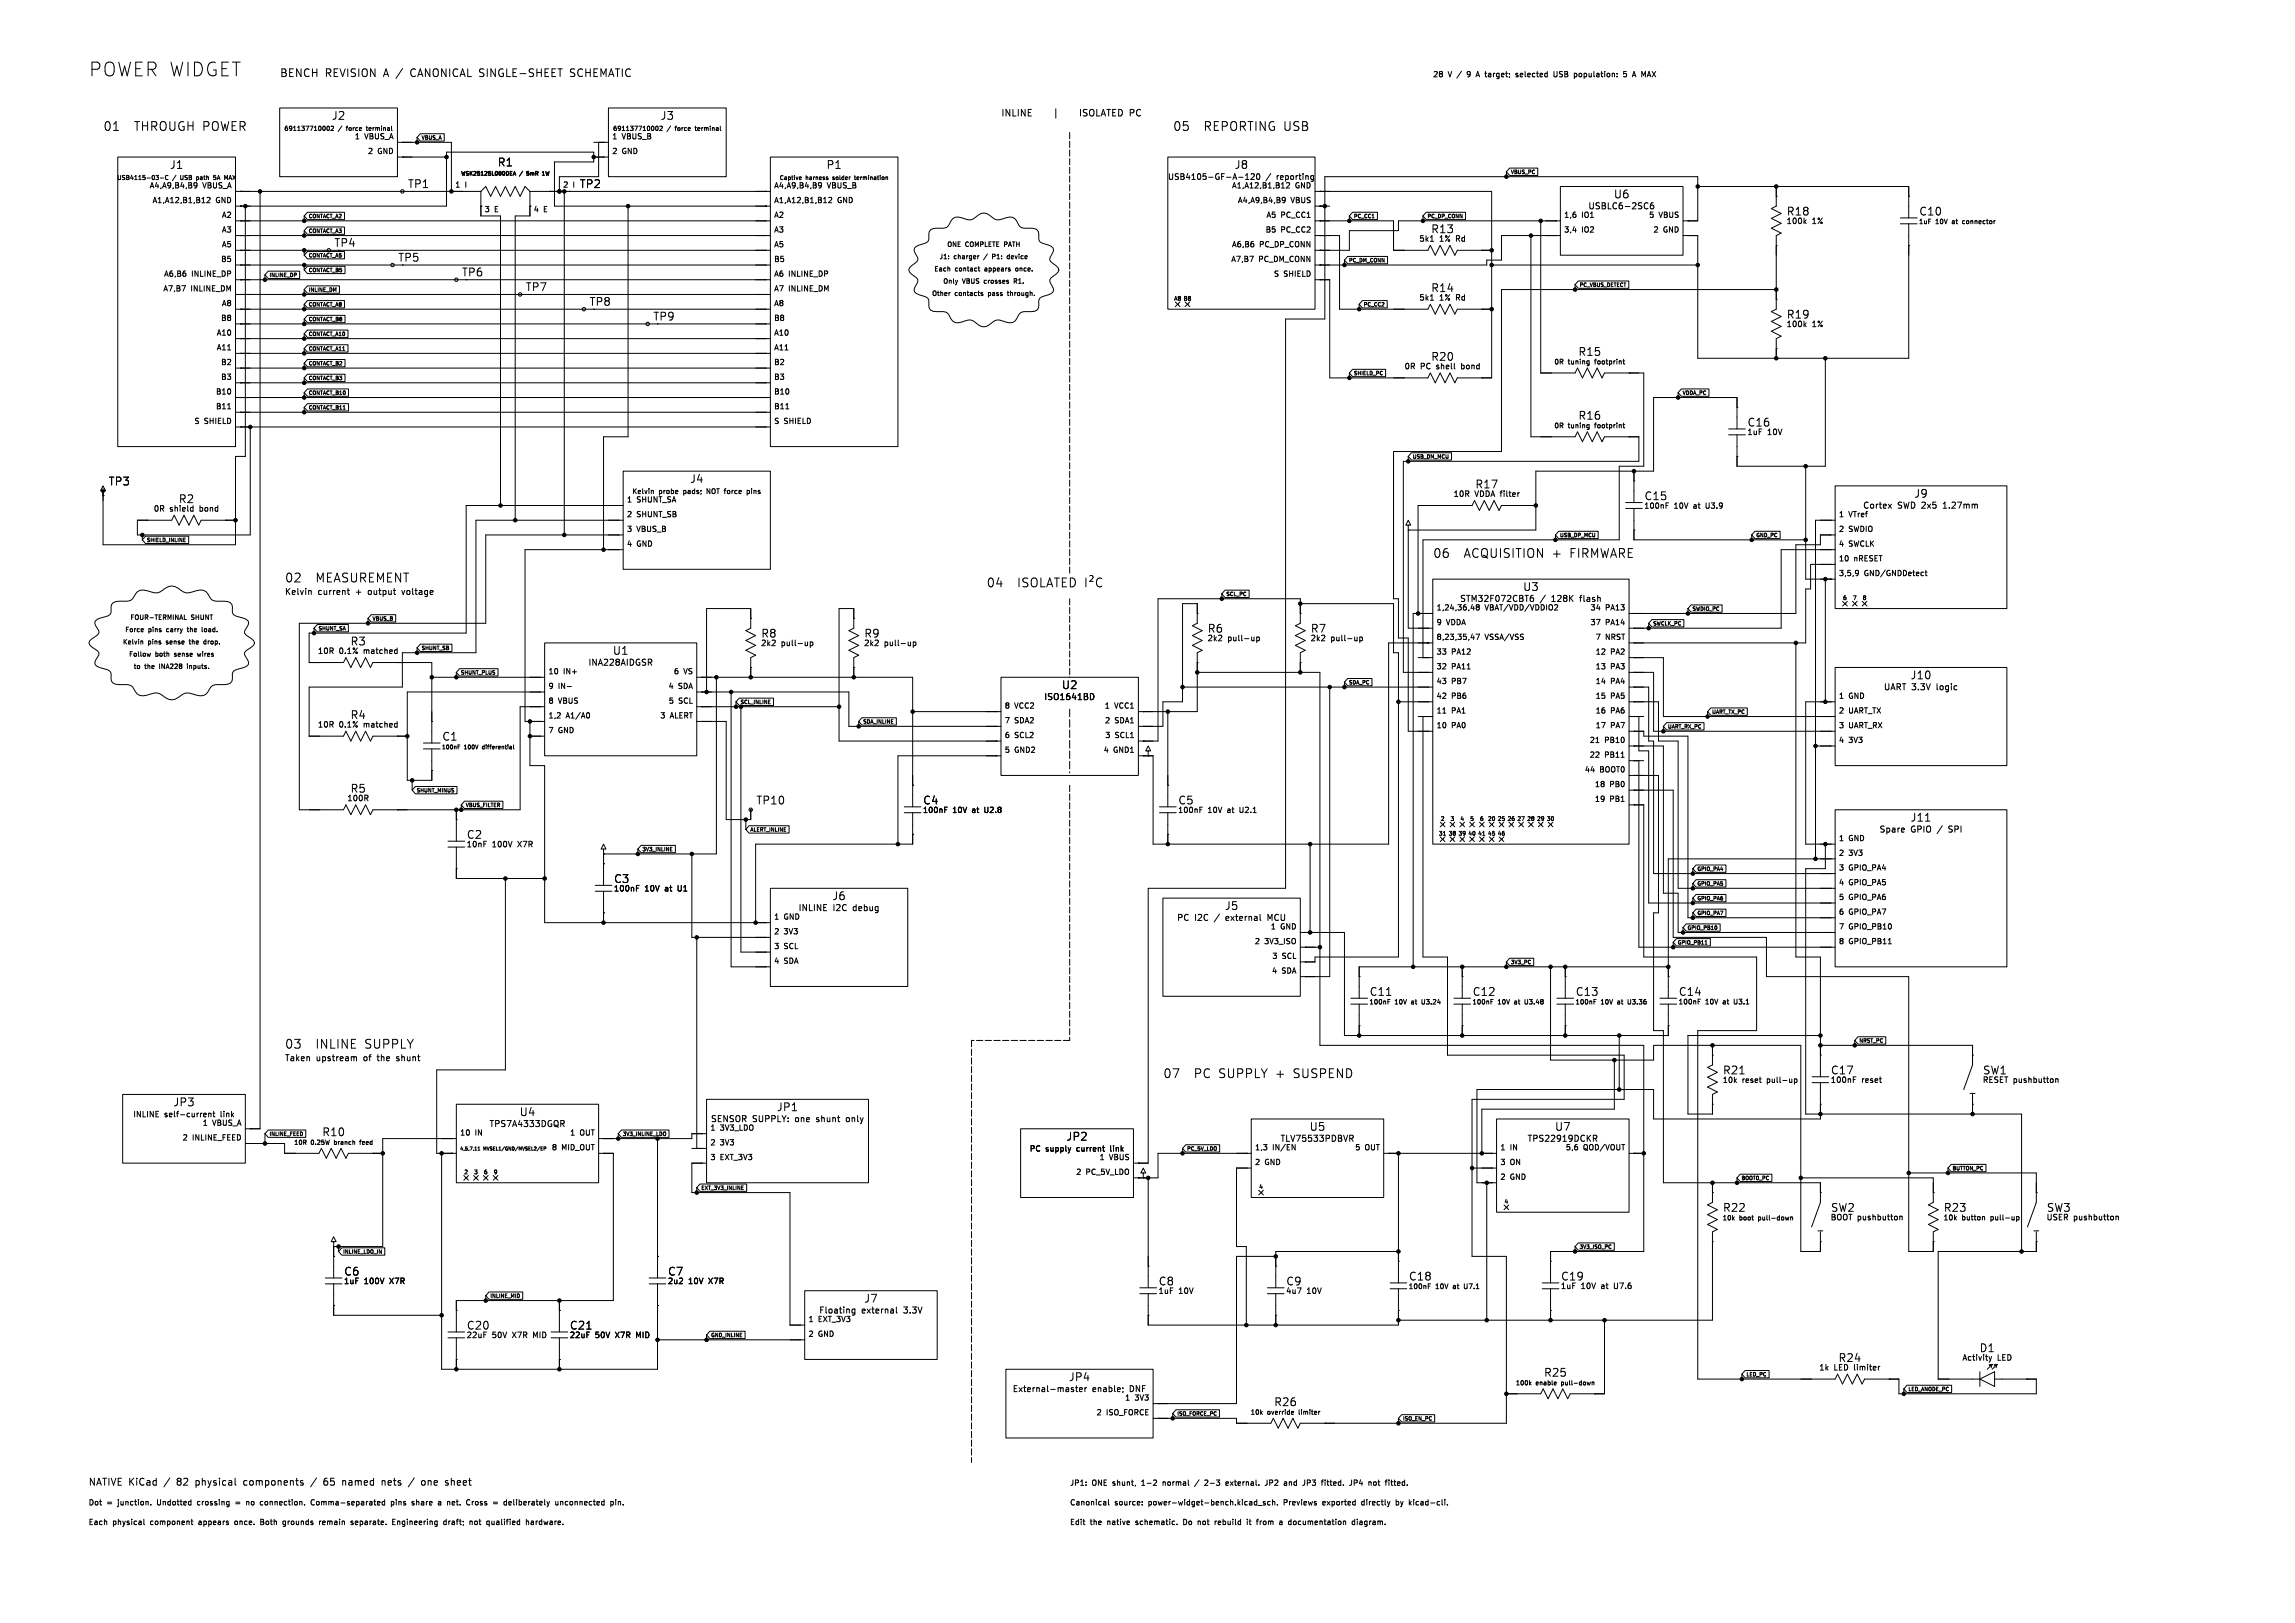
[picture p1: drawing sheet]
<svg xmlns="http://www.w3.org/2000/svg" width="594mm" height="420mm" viewBox="0 0 594 420" stroke-linecap="round" stroke-linejoin="round" font-family="sans-serif">
<defs><g id="words">
<text font-size="4.9" x="22.9" y="20.1">POWER WIDGET</text>
<g font-size="3.2">
<text x="26.7" y="34">01</text>
<text x="34.5" y="34">THROUGH POWER</text>
<text x="303.5" y="34">05</text>
<text x="311.4" y="34">REPORTING USB</text>
<text x="370.8" y="144.5">06</text>
<text x="378.7" y="144.5">ACQUISITION +</text>
<text x="406" y="144.5">FIRMWARE</text>
<text x="73.7" y="150.9">02</text>
<text x="81.5" y="150.9">MEASUREMENT</text>
<text x="255.3" y="152.2">04</text>
<text x="73.7" y="271.5">03</text>
<text x="81.5" y="271.5">INLINE</text>
<text x="94.1" y="271.5">SUPPLY</text>
<text x="301" y="279.2">07</text>
<text x="308.8" y="279.2">PC SUPPLY +</text>
<text x="334.4" y="279.2">SUSPEND</text>
</g>
<g font-size="2.8">
<text x="72.4" y="20.1">BENCH REVISION A /</text>
<text x="106" y="20.1">CANONICAL SINGLE-SHEET</text>
<text x="147.5" y="20.1">SCHEMATIC</text>
<text x="85.9" y="31.2">J2</text>
<text x="171" y="31.2">J3</text>
<text x="44" y="43.9">J1</text>
<text x="128.8" y="43.3">R1</text>
<text x="213.9" y="43.9">P1</text>
<text x="319.5" y="43.9">J8</text>
<text x="105.6" y="48.9">TP1</text>
<text x="150" y="48.9">TP2</text>
<text x="417.7" y="51.5">U6</text>
<text x="462.4" y="56">R18</text>
<text x="496.7" y="56">C10</text>
<text x="86.5" y="64.1">TP4</text>
<text x="370.4" y="60.5">R13</text>
<text x="103" y="67.9">TP5</text>
<text x="119.5" y="71.7">TP6</text>
<text x="136" y="75.5">TP7</text>
<text x="370.4" y="75.8">R14</text>
<text x="152.6" y="79.3">TP8</text>
<text x="169.1" y="83.1">TP9</text>
<text x="462.4" y="82.6">R19</text>
<text x="370.4" y="93.6">R20</text>
<text x="408.5" y="92.3">R15</text>
<text x="408.5" y="108.8">R16</text>
<text x="452.3" y="110.6">C16</text>
<text x="28.1" y="125.8">TP3</text>
<text x="178.6" y="125.2">J4</text>
<text x="46.3" y="130.4">R2</text>
<text x="381.8" y="126.6">R17</text>
<text x="425.6" y="129.6">C15</text>
<text x="495.4" y="129">J9</text>
<text x="394.2" y="153.1">U3</text>
<text x="90.7" y="167.2">R3</text>
<text x="197" y="165.2">R8</text>
<text x="223.7" y="165.2">R9</text>
<text x="312.6" y="163.9">R6</text>
<text x="339.2" y="163.9">R7</text>
<text x="158.6" y="169.6">U1</text>
<text x="274.8" y="178.5">U2</text>
<text x="494.5" y="176">J10</text>
<text x="90.7" y="186.3">R4</text>
<text x="114.5" y="191.9">C1</text>
<text x="90.7" y="205.3">R5</text>
<text x="195.7" y="208.4">TP10</text>
<text x="238.9" y="208.4">C4</text>
<text x="305" y="208.4">C5</text>
<text x="494.5" y="212.8">J11</text>
<text x="120.8" y="217.3">C2</text>
<text x="158.9" y="228.7">C3</text>
<text x="215.4" y="233.1">J6</text>
<text x="317" y="235.7">J5</text>
<text x="354.5" y="257.9">C11</text>
<text x="381.2" y="257.9">C12</text>
<text x="407.8" y="257.9">C13</text>
<text x="434.5" y="257.9">C14</text>
<text x="445.9" y="278.2">R21</text>
<text x="473.9" y="278.2">C17</text>
<text x="513.2" y="278.2">SW1</text>
<text x="44.8" y="286.5">JP3</text>
<text x="201.1" y="287.7">JP1</text>
<text x="134.5" y="289">U4</text>
<text x="338.9" y="292.8">U5</text>
<text x="402.4" y="292.8">U7</text>
<text x="83.4" y="294.2">R10</text>
<text x="276" y="295.4">JP2</text>
<text x="445.9" y="313.8">R22</text>
<text x="473.9" y="313.8">SW2</text>
<text x="503.1" y="313.8">R23</text>
<text x="529.7" y="313.8">SW3</text>
<text x="89.1" y="330.3">C6</text>
<text x="172.9" y="330.3">C7</text>
<text x="299.9" y="332.8">C8</text>
<text x="332.9" y="332.8">C9</text>
<text x="364.6" y="331.6">C18</text>
<text x="404" y="331.6">C19</text>
<text x="223.7" y="337.3">J7</text>
<text x="120.8" y="344.3">C20</text>
<text x="147.5" y="344.3">C21</text>
<text x="475.8" y="352.6">R24</text>
<text x="512.3" y="350.1">D1</text>
<text x="276.6" y="357.6">JP4</text>
<text x="399.6" y="356.4">R25</text>
<text x="329.8" y="364.1">R26</text>
</g>
<g font-size="2.5">
<text x="22.9" y="384.6">NATIVE KiCad</text>
<text x="45.7" y="384.6">82</text>
<text x="50.6" y="384.6">physical</text>
<text x="63.1" y="384.6">components</text>
<text x="80.7" y="384.6">/</text>
<text x="84.1" y="384.6">65</text>
<text x="89" y="384.6">named</text>
<text x="99.2" y="384.6">nets</text>
<text x="106.4" y="384.6">/</text>
<text x="109.7" y="384.6">one</text>
<text x="116" y="384.6">sheet</text>
</g>
<g font-size="2.4">
<text x="259.1" y="30.2">INLINE</text>
<text x="272.8" y="30.2">|</text>
<text x="280.1" y="30.2">ISOLATED PC</text>
</g>
<g font-size="2.2">
<text x="411" y="54.3">USBLC6-2SC6</text>
<text x="482.2" y="131.8">Cortex</text>
<text x="491.1" y="131.8">SWD 2x5</text>
<text x="503" y="131.8">1.27mm</text>
<text x="73.7" y="154.1">Kelvin</text>
<text x="82.2" y="154.1">current</text>
<text x="92" y="154.1">+</text>
<text x="95.3" y="154.1">output</text>
<text x="104.2" y="154.1">voltage</text>
<text x="377.8" y="155.9">STM32F072CBT6</text>
<text x="398.5" y="155.9">/</text>
<text x="401.6" y="155.9">128K</text>
<text x="409" y="155.9">flash</text>
<text x="152.2" y="172.5">INA228AIDGSR</text>
<text x="487.5" y="178.8">UART 3.3V</text>
<text x="501.2" y="178.8">logic</text>
<text x="270.2" y="181.3">ISO1641BD</text>
<text x="486.4" y="215.6">Spare</text>
<text x="494.5" y="215.6">GPIO /</text>
<text x="504.4" y="215.6">SPI</text>
<text x="206.6" y="236">INLINE</text>
<text x="215.5" y="236">I2C</text>
<text x="220.7" y="236">debug</text>
<text x="304.6" y="238.5">PC I2C</text>
<text x="314.3" y="238.5">/</text>
<text x="317.3" y="238.5">external</text>
<text x="328.3" y="238.5">MCU</text>
<text x="73.7" y="274.7">Taken</text>
<text x="81.7" y="274.7">upstream</text>
<text x="94" y="274.7">of</text>
<text x="97.7" y="274.7">the</text>
<text x="102.8" y="274.7">shunt</text>
<text x="126.6" y="291.8">TPS7A4333DGQR</text>
<text x="184" y="290.6">SENSOR SUPPLY:</text>
<text x="205.8" y="290.6">one</text>
<text x="211.4" y="290.6">shunt</text>
<text x="219.2" y="290.6">only</text>
<text x="331.4" y="295.6">TLV75533PDBVR</text>
<text x="395.3" y="295.6">TPS22919DCKR</text>
<text x="212" y="340.1">Floating</text>
<text x="222.9" y="340.1">external</text>
<text x="233.9" y="340.1">3.3V</text>
<text x="262.1" y="360.4">External-master</text>
<text x="282.6" y="360.4">enable;</text>
<text x="292.4" y="360.4">DNF</text>
</g>
<g font-size="2.1">
<text x="302.2" y="46.7">USB4105-GF-A-120</text>
<text x="327.6" y="46.7">/</text>
<text x="330.4" y="46.7">reporting</text>
</g>
<g font-size="2">
<text x="462.3" y="58.2">100k</text>
<text x="469" y="58.2">1%</text>
<text x="367.3" y="62.7">5k1</text>
<text x="372.5" y="62.7">1% Rd</text>
<text x="367.3" y="78">5k1</text>
<text x="372.5" y="78">1% Rd</text>
<text x="462.3" y="84.8">100k</text>
<text x="469" y="84.8">1%</text>
<text x="363.5" y="95.8">0R</text>
<text x="367.6" y="95.8">PC shell</text>
<text x="378.3" y="95.8">bond</text>
<text x="452.2" y="112.8">1uF</text>
<text x="457.4" y="112.8">10V</text>
<text x="376.1" y="128.8">10R</text>
<text x="381.7" y="128.8">VDDA filter</text>
<text x="425.5" y="131.8">100nF</text>
<text x="433.2" y="131.8">10V</text>
<text x="438.4" y="131.8">at</text>
<text x="441.7" y="131.8">U3.9</text>
<text x="39.7" y="132.6">0R</text>
<text x="43.9" y="132.6">shield</text>
<text x="51.7" y="132.6">bond</text>
<text x="196.9" y="167.4">2k2</text>
<text x="202.1" y="167.4">pull-up</text>
<text x="223.6" y="167.4">2k2</text>
<text x="228.8" y="167.4">pull-up</text>
<text x="312.5" y="166.1">2k2</text>
<text x="317.7" y="166.1">pull-up</text>
<text x="339.1" y="166.1">2k2</text>
<text x="344.4" y="166.1">pull-up</text>
<text x="82.2" y="169.4">10R</text>
<text x="87.7" y="169.4">0.1%</text>
<text x="94.1" y="169.4">matched</text>
<text x="82.2" y="188.5">10R</text>
<text x="87.7" y="188.5">0.1%</text>
<text x="94.1" y="188.5">matched</text>
<text x="89.8" y="207.5">100R</text>
<text x="238.8" y="210.6">100nF</text>
<text x="246.5" y="210.6">10V</text>
<text x="251.7" y="210.6">at</text>
<text x="255" y="210.6">U2.8</text>
<text x="304.8" y="210.6">100nF</text>
<text x="312.6" y="210.6">10V</text>
<text x="317.7" y="210.6">at</text>
<text x="321" y="210.6">U2.1</text>
<text x="120.7" y="219.5">10nF</text>
<text x="127.3" y="219.5">100V</text>
<text x="134" y="219.5">X7R</text>
<text x="158.8" y="230.9">100nF</text>
<text x="166.8" y="230.9">10V</text>
<text x="172.1" y="230.9">at</text>
<text x="175.6" y="230.9">U1</text>
<text x="445.8" y="280.4">10k</text>
<text x="450.9" y="280.4">reset</text>
<text x="457.3" y="280.4">pull-up</text>
<text x="473.8" y="280.4">100nF</text>
<text x="481.8" y="280.4">reset</text>
<text x="513.1" y="280.4">RESET pushbutton</text>
<text x="34.4" y="289.3">INLINE</text>
<text x="42.5" y="289.3">self-current</text>
<text x="57.1" y="289.3">link</text>
<text x="266.5" y="298.2">PC supply</text>
<text x="278.7" y="298.2">current</text>
<text x="287.5" y="298.2">link</text>
<text x="473.8" y="316">BOOT pushbutton</text>
<text x="529.6" y="316">USER pushbutton</text>
<text x="88.9" y="332.5">1uF</text>
<text x="94.2" y="332.5">100V</text>
<text x="100.9" y="332.5">X7R</text>
<text x="172.8" y="332.5">2u2</text>
<text x="178.1" y="332.5">10V</text>
<text x="183.5" y="332.5">X7R</text>
<text x="299.8" y="335">1uF</text>
<text x="305" y="335">10V</text>
<text x="332.8" y="335">4u7</text>
<text x="338.2" y="335">10V</text>
<text x="403.9" y="333.8">1uF</text>
<text x="409.1" y="333.8">10V</text>
<text x="414.5" y="333.8">at</text>
<text x="417.9" y="333.8">U7.6</text>
<text x="120.7" y="346.5">22uF</text>
<text x="127.3" y="346.5">50V</text>
<text x="132.6" y="346.5">X7R</text>
<text x="138.2" y="346.5">MID</text>
<text x="147.4" y="346.5">22uF</text>
<text x="154" y="346.5">50V</text>
<text x="159.3" y="346.5">X7R</text>
<text x="164.8" y="346.5">MID</text>
<text x="507.8" y="352.3">Activity</text>
<text x="516.9" y="352.3">LED</text>
<text x="470.8" y="354.8">1k</text>
<text x="474.6" y="354.8">LED limiter</text>
</g>
<g font-size="1.9">
<text x="370.8" y="20.1">28</text>
<text x="374.8" y="20.1">V /</text>
<text x="379.9" y="20.1">9</text>
<text x="382.5" y="20.1">A target;</text>
<text x="393" y="20.1">selected</text>
<text x="403" y="20.1">USB</text>
<text x="408.5" y="20.1">population:</text>
<text x="421.4" y="20.1">5</text>
<text x="424" y="20.1">A MAX</text>
<text x="91.8" y="36.1">1</text>
<text x="94.3" y="36.1">VBUS_A</text>
<text x="95.2" y="39.9">2</text>
<text x="97.7" y="39.9">GND</text>
<text x="158.4" y="36.1">1</text>
<text x="158.4" y="39.9">2</text>
<text x="160.9" y="36.1">VBUS_B</text>
<text x="160.9" y="39.9">GND</text>
<text x="38.7" y="48.8">A4,A9,B4,B9</text>
<text x="39.4" y="52.6">A1,A12,B1,B12</text>
<text x="52.4" y="48.8">VBUS_A</text>
<text x="55.8" y="52.6">GND</text>
<text x="117.7" y="48.6">1</text>
<text x="120.3" y="48.6">I</text>
<text x="145.7" y="48.6">2</text>
<text x="148.2" y="48.6">I</text>
<text x="200.3" y="48.8">A4,A9,B4,B9</text>
<text x="200.3" y="52.6">A1,A12,B1,B12</text>
<text x="214" y="48.8">VBUS_B</text>
<text x="216.7" y="52.6">GND</text>
<text x="318.8" y="48.8">A1,A12,B1,B12</text>
<text x="320.3" y="52.6">A4,A9,B4,B9</text>
<text x="334.1" y="52.6">VBUS</text>
<text x="335.2" y="48.8">GND</text>
<text x="57.4" y="56.5">A2</text>
<text x="125.3" y="55">3</text>
<text x="127.9" y="55">E</text>
<text x="138" y="55">4</text>
<text x="140.6" y="55">E</text>
<text x="200.3" y="56.5">A2</text>
<text x="327.7" y="56.5">A5</text>
<text x="331.5" y="56.5">PC_CC1</text>
<text x="404.7" y="56.5">1,6</text>
<text x="409.3" y="56.5">IO1</text>
<text x="426.8" y="56.5">5</text>
<text x="429.3" y="56.5">VBUS</text>
<text x="57.4" y="60.3">A3</text>
<text x="57.4" y="64.1">A5</text>
<text x="200.3" y="60.3">A3</text>
<text x="200.3" y="64.1">A5</text>
<text x="318.8" y="64.1">A6,B6</text>
<text x="326" y="64.1">PC_DP_CONN</text>
<text x="327.5" y="60.3">B5</text>
<text x="331.5" y="60.3">PC_CC2</text>
<text x="404.7" y="60.3">3,4</text>
<text x="409.3" y="60.3">IO2</text>
<text x="427.9" y="60.3">2</text>
<text x="430.5" y="60.3">GND</text>
<text x="42.4" y="71.7">A6,B6</text>
<text x="49.6" y="71.7">INLINE_DP</text>
<text x="57.2" y="67.9">B5</text>
<text x="200.3" y="67.9">B5</text>
<text x="200.3" y="71.7">A6</text>
<text x="204" y="71.7">INLINE_DP</text>
<text x="318.6" y="67.9">A7,B7</text>
<text x="325.8" y="67.9">PC_DM_CONN</text>
<text x="329.6" y="71.7">S SHIELD</text>
<text x="42.2" y="75.5">A7,B7</text>
<text x="49.4" y="75.5">INLINE_DM</text>
<text x="200.3" y="75.5">A7</text>
<text x="204" y="75.5">INLINE_DM</text>
<text x="57.2" y="83.1">B8</text>
<text x="57.4" y="79.3">A8</text>
<text x="200.3" y="79.3">A8</text>
<text x="200.3" y="83.1">B8</text>
<text x="56" y="86.9">A10</text>
<text x="200.3" y="86.9">A10</text>
<text x="56" y="90.7">A11</text>
<text x="57.2" y="94.6">B2</text>
<text x="200.3" y="90.7">A11</text>
<text x="200.3" y="94.6">B2</text>
<text x="57.2" y="98.4">B3</text>
<text x="200.3" y="98.4">B3</text>
<text x="55.8" y="102.2">B10</text>
<text x="55.8" y="106">B11</text>
<text x="200.3" y="102.2">B10</text>
<text x="200.3" y="106">B11</text>
<text x="50.2" y="109.8">S SHIELD</text>
<text x="200.3" y="109.8">S SHIELD</text>
<text x="162.2" y="130.1">1</text>
<text x="164.8" y="130.1">SHUNT_SA</text>
<text x="162.2" y="133.9">2</text>
<text x="162.2" y="137.7">3</text>
<text x="164.8" y="133.9">SHUNT_SB</text>
<text x="164.8" y="137.7">VBUS_B</text>
<text x="475.9" y="133.9">1</text>
<text x="475.9" y="137.7">2</text>
<text x="478.4" y="133.9">VTref</text>
<text x="478.4" y="137.7">SWDIO</text>
<text x="162.2" y="141.5">4</text>
<text x="164.8" y="141.5">GND</text>
<text x="475.9" y="141.5">4</text>
<text x="478.4" y="141.5">SWCLK</text>
<text x="475.9" y="145.4">10</text>
<text x="475.9" y="149.2">3,5,9</text>
<text x="479.8" y="145.4">nRESET</text>
<text x="482.4" y="149.2">GND/GNDDetect</text>
<text x="371.7" y="158.1">1,24,36,48</text>
<text x="371.7" y="161.9">9</text>
<text x="374.3" y="161.9">VDDA</text>
<text x="384.3" y="158.1">VBAT/VDD/VDDIO2</text>
<text x="411.6" y="158.1">34</text>
<text x="411.6" y="161.9">37</text>
<text x="415.5" y="158.1">PA13</text>
<text x="415.5" y="161.9">PA14</text>
<text x="371.7" y="165.7">8,23,35,47</text>
<text x="384.3" y="165.7">VSSA/VSS</text>
<text x="412.9" y="165.7">7</text>
<text x="415.5" y="165.7">NRST</text>
<text x="371.7" y="169.5">33</text>
<text x="371.7" y="173.3">32</text>
<text x="375.6" y="169.5">PA12</text>
<text x="375.6" y="173.3">PA11</text>
<text x="412.9" y="169.5">12</text>
<text x="412.9" y="173.3">13</text>
<text x="416.8" y="169.5">PA2</text>
<text x="416.8" y="173.3">PA3</text>
<text x="141.9" y="174.6">10</text>
<text x="141.9" y="178.4">9</text>
<text x="144.4" y="178.4">IN-</text>
<text x="145.8" y="174.6">IN+</text>
<text x="173" y="178.4">4</text>
<text x="174.4" y="174.6">6</text>
<text x="175.5" y="178.4">SDA</text>
<text x="176.9" y="174.6">VS</text>
<text x="371.7" y="177.1">43</text>
<text x="375.6" y="177.1">PB7</text>
<text x="412.9" y="177.1">14</text>
<text x="416.8" y="177.1">PA4</text>
<text x="141.9" y="182.2">8</text>
<text x="141.9" y="186">1,2</text>
<text x="144.4" y="182.2">VBUS</text>
<text x="146.4" y="186">A1/A0</text>
<text x="170.8" y="186">3</text>
<text x="173" y="182.2">5</text>
<text x="173.4" y="186">ALERT</text>
<text x="175.6" y="182.2">SCL</text>
<text x="260" y="183.5">8</text>
<text x="262.5" y="183.5">VCC2</text>
<text x="285.9" y="183.5">1</text>
<text x="288.4" y="183.5">VCC1</text>
<text x="371.7" y="180.9">42</text>
<text x="371.7" y="184.7">11</text>
<text x="375.6" y="180.9">PB6</text>
<text x="375.6" y="184.7">PA1</text>
<text x="412.9" y="180.9">15</text>
<text x="412.9" y="184.7">16</text>
<text x="416.8" y="180.9">PA5</text>
<text x="416.8" y="184.7">PA6</text>
<text x="475.9" y="180.9">1</text>
<text x="475.9" y="184.7">2</text>
<text x="478.4" y="180.9">GND</text>
<text x="478.4" y="184.7">UART_TX</text>
<text x="141.9" y="189.8">7</text>
<text x="144.4" y="189.8">GND</text>
<text x="260" y="187.3">7</text>
<text x="260" y="191.1">6</text>
<text x="262.5" y="187.3">SDA2</text>
<text x="262.5" y="191.1">SCL2</text>
<text x="285.9" y="187.3">2</text>
<text x="286" y="191.1">3</text>
<text x="288.5" y="187.3">SDA1</text>
<text x="288.6" y="191.1">SCL1</text>
<text x="371.7" y="188.5">10</text>
<text x="375.6" y="188.5">PA0</text>
<text x="412.9" y="188.5">17</text>
<text x="416.8" y="188.5">PA7</text>
<text x="475.9" y="188.5">3</text>
<text x="478.4" y="188.5">UART_RX</text>
<text x="260" y="194.9">5</text>
<text x="262.5" y="194.9">GND2</text>
<text x="285.6" y="194.9">4</text>
<text x="288.2" y="194.9">GND1</text>
<text x="411.4" y="192.3">21</text>
<text x="411.4" y="196.2">22</text>
<text x="415.3" y="192.3">PB10</text>
<text x="415.3" y="196.2">PB11</text>
<text x="475.9" y="192.3">4</text>
<text x="478.4" y="192.3">3V3</text>
<text x="410.1" y="200">44</text>
<text x="412.7" y="203.8">18</text>
<text x="414" y="200">BOOT0</text>
<text x="416.6" y="203.8">PB0</text>
<text x="412.7" y="207.6">19</text>
<text x="416.6" y="207.6">PB1</text>
<text x="475.9" y="217.7">1</text>
<text x="475.9" y="221.6">2</text>
<text x="478.4" y="217.7">GND</text>
<text x="478.4" y="221.6">3V3</text>
<text x="475.9" y="225.4">3</text>
<text x="478.4" y="225.4">GPIO_PA4</text>
<text x="475.9" y="229.2">4</text>
<text x="475.9" y="233">5</text>
<text x="478.4" y="229.2">GPIO_PA5</text>
<text x="478.4" y="233">GPIO_PA6</text>
<text x="200.3" y="238.1">1</text>
<text x="202.9" y="238.1">GND</text>
<text x="475.9" y="236.8">6</text>
<text x="478.4" y="236.8">GPIO_PA7</text>
<text x="200.3" y="241.9">2</text>
<text x="200.3" y="245.7">3</text>
<text x="202.9" y="241.9">3V3</text>
<text x="202.9" y="245.7">SCL</text>
<text x="324.7" y="244.4">2</text>
<text x="327.3" y="244.4">3V3_ISO</text>
<text x="328.8" y="240.6">1</text>
<text x="331.4" y="240.6">GND</text>
<text x="475.9" y="240.6">7</text>
<text x="475.9" y="244.4">8</text>
<text x="478.4" y="240.6">GPIO_PB10</text>
<text x="478.4" y="244.4">GPIO_PB11</text>
<text x="200.3" y="249.5">4</text>
<text x="202.9" y="249.5">SDA</text>
<text x="329.2" y="248.2">3</text>
<text x="331.8" y="248.2">SCL</text>
<text x="329.2" y="252">4</text>
<text x="331.7" y="252">SDA</text>
<text x="52.4" y="291.4">1</text>
<text x="55" y="291.4">VBUS_A</text>
<text x="119" y="293.9">10</text>
<text x="122.9" y="293.9">IN</text>
<text x="147.5" y="293.9">1</text>
<text x="150.1" y="293.9">OUT</text>
<text x="183.8" y="292.7">1</text>
<text x="186.3" y="292.7">3V3_LDO</text>
<text x="47.2" y="295.2">2</text>
<text x="49.8" y="295.2">INLINE_FEED</text>
<text x="142.8" y="297.8">8</text>
<text x="145.3" y="297.8">MID_OUT</text>
<text x="183.8" y="296.5">2</text>
<text x="186.3" y="296.5">3V3</text>
<text x="324.7" y="297.8">1,3</text>
<text x="329.3" y="297.8">IN/EN</text>
<text x="350.7" y="297.8">5</text>
<text x="353.3" y="297.8">OUT</text>
<text x="388.2" y="297.8">1</text>
<text x="390.8" y="297.8">IN</text>
<text x="405.2" y="297.8">5,6</text>
<text x="409.8" y="297.8">QOD/VOUT</text>
<text x="183.8" y="300.3">3</text>
<text x="186.3" y="300.3">EXT_3V3</text>
<text x="278.5" y="304.1">2</text>
<text x="281" y="304.1">PC_5V_LDO</text>
<text x="284.5" y="300.3">1</text>
<text x="287.1" y="300.3">VBUS</text>
<text x="324.7" y="301.6">2</text>
<text x="327.3" y="301.6">GND</text>
<text x="388.2" y="301.6">3</text>
<text x="388.2" y="305.4">2</text>
<text x="390.8" y="301.6">ON</text>
<text x="390.8" y="305.4">GND</text>
<text x="209.2" y="342.2">1</text>
<text x="209.2" y="346">2</text>
<text x="211.7" y="342.2">EXT_3V3</text>
<text x="211.7" y="346">GND</text>
<text x="291.1" y="362.5">1</text>
<text x="293.7" y="362.5">3V3</text>
<text x="283.7" y="366.3">2</text>
<text x="286.3" y="366.3">ISO_FORCE</text>
<text x="22.9" y="389.6">Dot</text>
<text x="27.6" y="389.6">=</text>
<text x="30.5" y="389.6">junction.</text>
<text x="40.9" y="389.6">Undotted</text>
<text x="51.4" y="389.6">crossing</text>
<text x="61.5" y="389.6">=</text>
<text x="64.5" y="389.6">no</text>
<text x="68.2" y="389.6">connection.</text>
<text x="81.5" y="389.6">Comma-separated</text>
<text x="102.5" y="389.6">pins</text>
<text x="108" y="389.6">share</text>
<text x="115" y="389.6">a</text>
<text x="117.5" y="389.6">net.</text>
<text x="122.7" y="389.6">Cross</text>
<text x="129.7" y="389.6">=</text>
<text x="132.7" y="389.6">deliberately</text>
<text x="146.2" y="389.6">unconnected</text>
<text x="160.7" y="389.6">pin.</text>
<text x="276.9" y="384.6">JP1:</text>
<text x="276.9" y="389.6">Canonical</text>
<text x="282.6" y="384.6">ONE shunt,</text>
<text x="288.4" y="389.6">source:</text>
<text x="295.7" y="384.6">1-2</text>
<text x="297.3" y="389.6">power-widget-bench.kicad_sch.</text>
<text x="301.3" y="384.6">normal</text>
<text x="309.8" y="384.6">/</text>
<text x="312.5" y="384.6">2-3</text>
<text x="318.2" y="384.6">external.</text>
<text x="328.5" y="384.6">JP2</text>
<text x="332.5" y="389.6">Previews</text>
<text x="333.6" y="384.6">and</text>
<text x="338.6" y="384.6">JP3</text>
<text x="342.7" y="389.6">exported</text>
<text x="343.7" y="384.6">fitted.</text>
<text x="351.1" y="384.6">JP4</text>
<text x="352.9" y="389.6">directly</text>
<text x="356.2" y="384.6">not</text>
<text x="360.7" y="384.6">fitted.</text>
<text x="362" y="389.6">by</text>
<text x="365.6" y="389.6">kicad-cli.</text>
<text x="22.9" y="394.7">Each</text>
<text x="29.1" y="394.7">physical</text>
<text x="38.9" y="394.7">component</text>
<text x="51.6" y="394.7">appears</text>
<text x="61.1" y="394.7">once.</text>
<text x="67.9" y="394.7">Both</text>
<text x="73.9" y="394.7">grounds</text>
<text x="83.5" y="394.7">remain</text>
<text x="91.9" y="394.7">separate.</text>
<text x="102.8" y="394.7">Engineering</text>
<text x="116.2" y="394.7">draft;</text>
<text x="123.1" y="394.7">not</text>
<text x="127.7" y="394.7">qualified</text>
<text x="138.1" y="394.7">hardware.</text>
<text x="276.9" y="394.7">Edit</text>
<text x="282.1" y="394.7">the</text>
<text x="286.6" y="394.7">native</text>
<text x="294.1" y="394.7">schematic.</text>
<text x="306.6" y="394.7">Do</text>
<text x="310.5" y="394.7">not</text>
<text x="315.1" y="394.7">rebuild</text>
<text x="323.6" y="394.7">it</text>
<text x="326.3" y="394.7">from</text>
<text x="332.4" y="394.7">a</text>
<text x="334.9" y="394.7">documentation</text>
<text x="351.5" y="394.7">diagram.</text>
</g>
<g font-size="1.8">
<text x="402.2" y="94.5">0R</text>
<text x="405.8" y="94.5">tuning</text>
<text x="412.9" y="94.5">footprint</text>
<text x="402.2" y="111">0R</text>
<text x="405.8" y="111">tuning</text>
<text x="412.9" y="111">footprint</text>
<text x="163.6" y="128">Kelvin</text>
<text x="170.5" y="128">probe</text>
<text x="177" y="128">pads;</text>
<text x="183.2" y="128">NOT force</text>
<text x="194" y="128">pins</text>
<text x="434.3" y="260.1">100nF</text>
<text x="441.4" y="260.1">10V</text>
<text x="446" y="260.1">at</text>
<text x="449.1" y="260.1">U3.1</text>
<text x="502.9" y="316">10k</text>
<text x="507.7" y="316">button</text>
<text x="515.3" y="316">pull-up</text>
<text x="364.5" y="333.8">100nF</text>
<text x="371.5" y="333.8">10V</text>
<text x="376.2" y="333.8">at</text>
<text x="379.2" y="333.8">U7.1</text>
</g>
<g font-size="1.7">
<text x="496.6" y="58.2">1uF</text>
<text x="500.9" y="58.2">10V</text>
<text x="505.4" y="58.2">at</text>
<text x="508.3" y="58.2">connector</text>
<text x="245.1" y="64.1">ONE COMPLETE PATH</text>
<text x="241.7" y="70.4">Each</text>
<text x="243.1" y="67.3">J1:</text>
<text x="246.8" y="67.3">charger</text>
<text x="247.1" y="70.4">contact</text>
<text x="254.8" y="67.3">/</text>
<text x="255" y="70.4">appears</text>
<text x="257.1" y="67.3">P1:</text>
<text x="261.2" y="67.3">device</text>
<text x="263.2" y="70.4">once.</text>
<text x="241.2" y="76.8">Other</text>
<text x="244" y="73.6">Only</text>
<text x="247.1" y="76.8">contacts</text>
<text x="249.1" y="73.6">VBUS</text>
<text x="254.8" y="73.6">crosses</text>
<text x="255.9" y="76.8">pass</text>
<text x="261.1" y="76.8">through.</text>
<text x="262.7" y="73.6">R1.</text>
<text x="33.7" y="160.6">FOUR-TERMINAL</text>
<text x="49.4" y="160.6">SHUNT</text>
<text x="31.7" y="166.9">Kelvin</text>
<text x="32.3" y="163.8">Force</text>
<text x="38.3" y="166.9">pins</text>
<text x="38.4" y="163.8">pins</text>
<text x="43.1" y="166.9">sense</text>
<text x="43.2" y="163.8">carry</text>
<text x="48.9" y="163.8">the</text>
<text x="49.3" y="166.9">the</text>
<text x="52.8" y="163.8">load.</text>
<text x="53.3" y="166.9">drop.</text>
<text x="33.3" y="170.1">Follow</text>
<text x="34.5" y="173.3">to</text>
<text x="37.4" y="173.3">the</text>
<text x="40.2" y="170.1">both</text>
<text x="41.3" y="173.3">INA228</text>
<text x="45.2" y="170.1">sense</text>
<text x="48.8" y="173.3">inputs.</text>
<text x="51.5" y="170.1">wires</text>
<text x="354.3" y="260.1">100nF</text>
<text x="361" y="260.1">10V</text>
<text x="365.4" y="260.1">at</text>
<text x="368.3" y="260.1">U3.24</text>
<text x="381" y="260.1">100nF</text>
<text x="387.6" y="260.1">10V</text>
<text x="392.1" y="260.1">at</text>
<text x="395" y="260.1">U3.48</text>
<text x="407.7" y="260.1">100nF</text>
<text x="414.3" y="260.1">10V</text>
<text x="418.7" y="260.1">at</text>
<text x="421.6" y="260.1">U3.36</text>
<text x="445.8" y="316">10k</text>
<text x="450.1" y="316">boot</text>
<text x="455.2" y="316">pull-down</text>
<text x="323.6" y="366.3">10k</text>
<text x="328" y="366.3">override</text>
<text x="336.3" y="366.3">limiter</text>
</g>
<g font-size="1.6">
<text x="73.5" y="34.1">691137710002</text>
<text x="87.5" y="34.1">/</text>
<text x="89.8" y="34.1">force</text>
<text x="95.2" y="34.1">terminal</text>
<text x="158.6" y="34.1">691137710002</text>
<text x="172.6" y="34.1">/</text>
<text x="174.9" y="34.1">force</text>
<text x="180.3" y="34.1">terminal</text>
<text x="76" y="296.4">10R</text>
<text x="80.4" y="296.4">0.25W</text>
<text x="86.6" y="296.4">branch</text>
<text x="93.5" y="296.4">feed</text>
<text x="392.2" y="358.7">100k</text>
<text x="397.5" y="358.7">enable</text>
<text x="404.2" y="358.7">pull-down</text>
</g>
<g font-size="1.5">
<text x="30.2" y="46.8">USB4115-03-C</text>
<text x="44.6" y="46.8">/</text>
<text x="46.9" y="46.8">USB</text>
<text x="51.2" y="46.8">path</text>
<text x="55.9" y="46.8">5A</text>
<text x="58.9" y="46.8">MAX</text>
<text x="201.7" y="46.8">Captive</text>
<text x="208.5" y="46.8">harness</text>
<text x="215.7" y="46.8">solder</text>
<text x="221.6" y="46.8">termination</text>
</g>
<g font-size="1.4">
<text x="119.2" y="45.6">WSK25125L000DEA</text>
<text x="134.5" y="45.6">/</text>
<text x="136.5" y="45.6">5mR</text>
<text x="140.8" y="45.6">1W</text>
<text x="303.8" y="77.9">A8 B8</text>
<text x="476.9" y="155.3">6</text>
<text x="479.4" y="155.3">7</text>
<text x="482" y="155.3">8</text>
<text x="114.3" y="194.1">100nF</text>
<text x="120.1" y="194.1">100V</text>
<text x="125" y="194.1">differential</text>
<text x="372.8" y="212.5">2</text>
<text x="375.3" y="212.5">3</text>
<text x="377.8" y="212.5">4</text>
<text x="380.4" y="212.5">5</text>
<text x="382.9" y="212.5">6</text>
<text x="385" y="212.5">20</text>
<text x="387.5" y="212.5">25</text>
<text x="390.1" y="212.5">26</text>
<text x="392.6" y="212.5">27</text>
<text x="395.1" y="212.5">28</text>
<text x="397.7" y="212.5">29</text>
<text x="400.2" y="212.5">30</text>
<text x="372.3" y="216.3">31</text>
<text x="374.8" y="216.3">38</text>
<text x="377.4" y="216.3">39</text>
<text x="379.9" y="216.3">40</text>
<text x="382.4" y="216.3">41</text>
<text x="385" y="216.3">45</text>
<text x="387.5" y="216.3">46</text>
<text x="120" y="303.9">2</text>
<text x="122.6" y="303.9">3</text>
<text x="125.1" y="303.9">6</text>
<text x="127.7" y="303.9">9</text>
<text x="325.8" y="307.7">4</text>
<text x="389.3" y="311.5">4</text>
</g>
<g font-size="1.3">
<text x="109" y="36.3">VBUS_A</text>
<text x="391" y="45.2">VBUS_PC</text>
<text x="79.8" y="56.7">CONTACT_A2</text>
<text x="350.3" y="56.7">PC_CC1</text>
<text x="369.4" y="56.7">PC_DP_CONN</text>
<text x="79.8" y="60.5">CONTACT_A3</text>
<text x="69.6" y="71.9">INLINE_DP</text>
<text x="79.8" y="70.6">CONTACT_B5</text>
<text x="79.8" y="66.8">CONTACT_A5</text>
<text x="349" y="68.1">PC_DM_CONN</text>
<text x="79.8" y="75.7">INLINE_DM</text>
<text x="408.7" y="74.4">PC_VBUS_DETECT</text>
<text x="79.8" y="83.3">CONTACT_B8</text>
<text x="79.8" y="79.5">CONTACT_A8</text>
<text x="352.9" y="79.5">PC_CC2</text>
<text x="79.8" y="87.1">CONTACT_A10</text>
<text x="79.8" y="94.8">CONTACT_B2</text>
<text x="79.8" y="90.9">CONTACT_A11</text>
<text x="79.8" y="98.6">CONTACT_B3</text>
<text x="350.3" y="97.3">SHIELD_PC</text>
<text x="79.8" y="106.2">CONTACT_B11</text>
<text x="79.8" y="102.4">CONTACT_B10</text>
<text x="435.4" y="102.4">VDDA_PC</text>
<text x="365.6" y="118.9">USB_DM_MCU</text>
<text x="37.9" y="140.5">SHIELD_INLINE</text>
<text x="403.7" y="139.2">USB_DP_MCU</text>
<text x="454.5" y="139.2">GND_PC</text>
<text x="317.3" y="154.4">SCL_PC</text>
<text x="96.3" y="160.8">VBUS_B</text>
<text x="437.9" y="158.3">SWDIO_PC</text>
<text x="82.3" y="163.3">SHUNT_SA</text>
<text x="427.8" y="162.1">SWCLK_PC</text>
<text x="109" y="168.4">SHUNT_SB</text>
<text x="119.2" y="174.8">SHUNT_PLUS</text>
<text x="349" y="177.3">SDA_PC</text>
<text x="191.6" y="182.4">SCL_INLINE</text>
<text x="443" y="184.9">UART_TX_PC</text>
<text x="223.3" y="187.5">SDA_INLINE</text>
<text x="431.6" y="188.7">UART_RX_PC</text>
<text x="107.7" y="205.2">SHUNT_MINUS</text>
<text x="120.4" y="209.1">VBUS_FILTER</text>
<text x="194.1" y="215.4">ALERT_INLINE</text>
<text x="166.2" y="220.5">3V3_INLINE</text>
<text x="439.2" y="225.6">GPIO_PA4</text>
<text x="439.2" y="229.4">GPIO_PA5</text>
<text x="439.2" y="233.2">GPIO_PA6</text>
<text x="439.2" y="237">GPIO_PA7</text>
<text x="434.1" y="244.6">GPIO_PB11</text>
<text x="436.7" y="240.8">GPIO_PB10</text>
<text x="391" y="249.7">3V3_PC</text>
<text x="481.1" y="270">NRST_PC</text>
<text x="69.6" y="294.1">INLINE_FEED</text>
<text x="161.1" y="294.1">3V3_INLINE_LDO</text>
<text x="307.1" y="298">PC_5V_LDO</text>
<text x="450.6" y="305.6">BOOT0_PC</text>
<text x="505.3" y="303">BUTTON_PC</text>
<text x="181.4" y="308.1">EXT_3V3_INLINE</text>
<text x="408.7" y="323.4">3V3_ISO_PC</text>
<text x="88.7" y="324.6">INLINE_LDO_IN</text>
<text x="126.8" y="336.1">INLINE_MID</text>
<text x="183.9" y="346.2">GND_INLINE</text>
<text x="451.9" y="356.4">LED_PC</text>
<text x="493.8" y="360.2">LED_ANODE_PC</text>
<text x="304.6" y="366.5">ISO_FORCE_PC</text>
<text x="363" y="367.8">ISO_EN_PC</text>
</g>
<g font-size="1.2">
<text x="119" y="297.8">4,5,7,11</text>
<text x="125.2" y="297.8">MVSEL1/GND/MVSEL2/EP</text>
</g>
</g></defs>
<g fill="none" stroke="#000" stroke-width=".26">
<path d="M104.2 17.7l-1.7 2.6M144.4 17.8h1.1M392.3 19.8l.2 .1M392.5 19l-.2 .2 .2 .2M402.2 18.5v1.1l.5 .3M407.6 19h.4M408 19.8l-.4 .1M418.5 19.8v.1M418.5 19v.2M420.2 19.8h.7M420.9 18.5h-.6l-.1 .7 .7-.1M422.6 19.5h.7"/>
<path d="M422.9 18.5l.5 1.4M72.4 27.9h30.5v17.8h-30.5zM84.7 32.8l.2-.2a.55 .55 0 0 1 .4 .6 .55 .55 0 0 1-.5 .5l-.2-.4zM85.7 32.8l.4-.2 .2 .4-.7 .8h.7M101.3 32.6v1l.2 .2M102.9 36.8h13.9v12.7M104.1 36.8h.1M107.9 35.6v1.2M108.8 34.6h6.2v1.9h-6.2l-.9-.9zM153.7 36.8h3.8M154.9 36.8v8.9h-10.1v3.8M156.2 36.8h.1"/>
<path d="M157.5 27.9h30.5v17.8h-30.5zM169.8 32.8l.2-.2a.55 .55 0 0 1 .4 .6 .55 .55 0 0 1-.5 .5l-.2-.4zM170.8 32.8l.4-.2 .2 .4-.7 .8h.7M186.4 32.6v1l.2 .2M30.5 40.6h30.5v75h-30.5zM41.5 46.1h.8M43.5 45.5a.49 .49 0 0 0-.7 .4 .49 .49 0 0 0 .7 .5M50.3 47.3h.6M51 47.5l-.1 .8-.2 .3-.4 .1M51 47.9l-.3 .2h-.4M53.6 51.2l.5-.1 .3 .4-.9 1h.9M55.3 46.4l.1 .1"/>
<path d="M55.8 45.4h-.5v.5l.1-.1M58.1 45.4l.4 .8 .4-.8M61 49.5h63.5M61 53.3h54.6v-13.9h38.1v2.5h-10.2v11.4h55.9M61 57.2h138.4M62.2 49.5h.1M62.2 53.3h.1M62.2 57.2h.1M63.5 53.3v64.8h-2.5v22.9h-34.3v-14M67.3 49.5v242.6h-3.8M78.7 55.9v1.3M78.7 59.7v1.3"/>
<path d="M79.6 58.7h9.6v1.9h-9.6l-.9-.9zM79.6 54.9h9.6v1.9h-9.6l-.9-.9zM102.9 40.6h12.7M104.1 40.6h.1M119.4 49.5h.1M124.5 53.3h.1M124.5 49.5l1.2-1.2 1.3 2.5 1.3-2.5 1.2 2.5 1.3-2.5 1.3 2.5 1.2-2.5 1.3 2.5 1.3-2.5 1.3 1.2M124.5 49.5v6.4h5v74.9M132.8 45.4l.4-1 .3 1M132.9 45.1h.5M137.2 53.3h.1M137.2 49.5h62.2"/>
<path d="M137.2 49.5v6.4h-3.9v78.7M140.4 45.4h.5M140.6 44.5l-.2 .1M142.2 49.5h.1M146 49.5v88.9M147.3 49.5h.1M153.7 40.6h3.8M156.2 40.6h.1M162.6 53.3v59.7h-6.4v29.2M198.1 49.5h.1M198.1 53.3h.1M198.1 57.2h.1"/>
<path d="M199.4 40.6h33v75h-33zM207 45.8h.3l.1 .2-.5 .1M207.3 46.4l-.3 .1M212.1 47.3h-.1M212.4 47.3l.2 .2v.8l-.2 .3-.4 .1M212.6 47.9l-.2 .2h-.4M214.2 46.1l.1 .2-.1 .2M214.2 45.8h.1M214.5 51.2l.5-.1 .3 .4-.9 1h.9M221.1 45.8h.4M229.3 45.9l.4-.1v.7M240.9 59.4a7.2 7.2 0 0 1 3.4-.3 2.3 2.3 0 0 0 1.8-1.9 1.99 1.99 0 0 1 2.7-.9 3.1 3.1 0 0 0 3.7-.1 2.61 2.61 0 0 1 4.3 0 2.26 2.26 0 0 0 2.7 .4 2.6 2.6 0 0 1 3.6 .6 2.32 2.32 0 0 0 2.7 1.9 2.65 2.65 0 0 1 3 .8l.1 .7a1.82 1.82 0 0 0 1.5 2.5l1.7 .6a1.47 1.47 0 0 1 0 2.4l-.4 1.2 .3 .5a4.5 4.5 0 0 1 2.1 2.1 4.5 4.5 0 0 1-2.1 2l-.3 .5v.6a3.5 3.5 0 0 1 .9 2.5 6.1 6.1 0 0 1-3 1.3 1.79 1.79 0 0 0-.7 2.3 1.62 1.62 0 0 1-2.1 1.6 3.3 3.3 0 0 0-3 .5 4.2 4.2 0 0 1-1.7 2.3 7 7 0 0 1-3.4-.7 3 3 0 0 0-2.6 1.2 2.42 2.42 0 0 1-3.6-.5 2.26 2.26 0 0 0-2.8-.4 2.6 2.6 0 0 1-3.6-.6 2.32 2.32 0 0 0-2.7-1.9 2.65 2.65 0 0 1-2.9-.8l-.1-.7a1.82 1.82 0 0 0-1.6-2.5l-1.6-.6a1.47 1.47 0 0 1 0-2.4l.4-1.2-.3-.5a4.5 4.5 0 0 1-2.1-2 4.5 4.5 0 0 1 2.1-2.1l.3-.5-.1-.6a3.5 3.5 0 0 1-.8-2.5 6.1 6.1 0 0 1 2.9-1.3 1.79 1.79 0 0 0 .8-2.3l.1-.7z"/>
<path d="M302.3 40.6h38.1v39.4h-38.1zM320.6 45.9h1.1M322.4 46.4h.8M322.4 45.4l.4-.5v1.5M323.8 45.1l.6-.2 .3 .5-1 1h1M325.4 45.1l.2-.2a.8 .8 0 0 1 .5 .8 .8 .8 0 0 1-.5 .7l-.4-.5zM328.9 44.9l-1.3 1.9M332 51.1h.4l.3 .2-.1 .8-.2 .3-.4 .1M332.7 51.7l-.3 .2h-.4M333.7 47.9l-.8 .8h.9M339.2 46.2l.3 .2h.5M340 45.4l-.1 1.4"/>
<path d="M340 45.5l-.5-.1-.3 .3M340.4 57.2h20.3v7.6h8.9l.6-1.3 1.3 2.5 1.2-2.5 1.3 2.5 1.3-2.5 1.3 2.5 .6-1.2h8.9M340.4 49.5h45.7v48.3h-8.9l-.6 1.3-1.3-2.6-1.3 2.6-1.3-2.6-1.2 2.6-1.3-2.6-.6 1.3h-25.4v-25.4h-3.8M340.4 53.3h3.8M341.6 49.5h.1M341.6 53.3h.1M341.6 57.2h.1M349.2 55.9v1.3M350.1 54.9h6.4v1.9h-6.4l-.9-.9zM368.3 55.9v1.3M369.1 54.9h10.2v1.9h-10.2l-.8-.9zM389.9 44.5v1.2"/>
<path d="M390.7 43.5h7.3v1.9h-7.3l-.8-.9zM398.8 57.2v39.3h8.9l.6-1.2 1.3 2.5 1.2-2.5 1.3 2.5 1.3-2.5 1.3 2.5 .6-1.3h10.1v24.2h-6.3v19h-50.8v30.5M402.6 57.2h.1M403.9 48.3h31.7v17.7h-31.7zM403.9 57.2h-42v2.5h-12.7v5.1h-8.8M427.9 52.5h-.5l-.2 .3-.1 .9 .3 .3 .6-.1-.1-.8h-.5l-.3 .3M435.6 57.2h3.8v-11.5h-96.5v36.9h-10.2v147.3h-35.5v71.1h-3.8M436.9 57.2h.1M439.4 48.3h54.6v8.1M459.7 50.8h.1M459.7 48.3v5l-1.2 .7 2.5 1.2-2.5 1.3 2.5 1.3-2.5 1.3 2.5 1.2-1.3 .7v19l-1.2 .6 2.5 1.3-2.5 1.3 2.5 1.3-2.5 1.2 2.5 1.3-1.3 .6v5.1M467.1 57.3l.4 .6"/>
<path d="M467.5 56.9l-.6 .6M491.9 56.4h4.3M491.9 57.9h4.3M494 50.8h.1M494 57.9v34.8h-54.6v-31.7h-3.8M516.4 57.1l-.3 .1M61 64.8h138.4M61 61h138.4M61 68.6h138.4M61 72.4h138.4M61 76.2h138.4M62.2 61h.1"/>
<path d="M62.2 64.8h.1M62.2 68.6h.1M62.2 72.4h.1M62.2 76.2h.1M68.6 71.1v1.3M69.4 70.2h8.2v1.9h-8.2l-.8-1zM78.7 64.8v1.2M78.7 68.6v1.3M78.7 74.9v1.3M78.7 78.7v1.3M79.6 74h8.3v1.9h-8.3l-.9-1zM79.6 77.8h9.6v1.9h-9.6l-.9-1z"/>
<path d="M79.6 68.9h9.7v1.9h-9.7l-.9-.9zM79.6 65.1h9.6v1.9h-9.6l-.9-1zM198.1 61h.1M198.1 64.8h.1M198.1 68.6h.1M198.1 72.4h.1M198.1 76.2h.1M245.8 75.7h.1M253.1 69.3h.5M253.3 68.9v1.1l.3 .1M253.4 66.2l-.3 .2M253.9 75.9l.5 .4-.2 .2-.3-.1"/>
<path d="M253.9 75.9h.1M254.3 75.8l-.4 .1M260.7 66.3v.6M267.7 76.4v.1M304.2 78.1l1.2 1.2M304.8 78.7h.1M305.4 78.1l-1.2 1.2M306.7 78.1l1.2 1.2M307.3 78.7h.1M307.9 78.1l-1.2 1.2M340.4 61h6.3v19h22.9l.6-1.3 1.3 2.6 1.2-2.6 1.3 2.6 1.3-2.6 1.3 2.6 .6-1.3h8.9M341.6 61h.1"/>
<path d="M341.6 64.8h.1M341.6 68.6h.1M341.6 72.4h.1M348 67.3v1.3M348.8 66.4h10.3v1.9h-10.3l-.8-1zM351.8 78.7v1.3M352.6 77.8h6.4v1.9h-6.4l-.8-1zM363.2 64.8h.1M370.2 77.7h.9M370.2 62.4h.9M383.5 64.8h.1M386.1 68.6h53.3"/>
<path d="M396.2 61v52h11.5l.6-1.2 1.3 2.5 1.2-2.5 1.3 2.5 1.3-2.5 1.3 2.5 .6-1.3h8.9v6.4h-61v54.6h7.6M402.6 61h.1M403.9 61h-15.3v6.3h-3.8v1.3h-44.4M407.7 73.7v1.2M408.5 72.7h13.1v1.9h-13.1l-.8-.9zM436.9 61h.1M459.7 63.5h.1M459.7 77.5h.1M459.7 74.9h-71.1v41.9h-27.9v38.1h1.2v10.2h2.6v24.1h6.3M494 63.5h.1M61 80h138.4M61 83.8h138.4"/>
<path d="M61 87.6h138.4M61 91.4h138.4M61 95.3h138.4M61 99.1h138.4M62.2 80h.1M62.2 83.8h.1M62.2 87.6h.1M62.2 91.4h.1M62.2 95.3h.1M62.2 99.1h.1M78.7 82.6v1.2M78.7 86.4v1.2"/>
<path d="M78.7 90.2v1.2M78.7 94v1.3M78.7 97.8v1.3M79.6 81.6h9.7v1.9h-9.7l-.9-.9zM79.6 93h9.7v1.9h-9.7l-.9-.9zM79.6 89.2h10.5v1.9h-10.5l-.9-.9zM79.6 85.4h10.5v1.9h-10.5l-.9-.9zM79.6 96.8h9.7v1.9h-9.7l-.9-.9zM198.1 80h.1M198.1 83.8h.1M198.1 87.6h.1M198.1 91.4h.1"/>
<path d="M198.1 95.3h.1M198.1 99.1h.1M349.2 96.5v1.3M350.1 95.6h8.5v1.9h-8.5l-.9-1zM363.2 80h.1M363.2 97.8h.1M376.5 95.4l.1 .1M383.5 80h.1M383.5 97.8h.1M401.3 96.5h.1M410.9 93.4h.4M411.3 93.4v1l-.2 .2"/>
<path d="M411.3 94.2h-.4M420 93.4h.5M420.2 93v1l.3 .2M421.6 96.5h.1M459.7 90.2h.1M467.1 84l.4 .5M467.5 83.6l-.6 .5M472.4 92.7v28h-22.8v-8.2M58.9 105.8h.8M61 102.9h138.4M61 106.7h138.4M61 110.5h138.4"/>
<path d="M62.2 102.9h.1M62.2 106.7h.1M62.2 110.5h.1M64.8 110.5v27.9h-29.2v-3.8h8.8l.7-1.2 1.3 2.5 1.2-2.5 1.3 2.5 1.3-2.5 1.2 2.5 .7-1.3h8.9M78.7 101.6v1.3M78.7 105.4v1.3M79.6 104.5h10.6v1.9h-10.6l-.9-1zM79.6 100.6h10.6v2h-10.6l-.9-1zM198.1 102.9h.1M198.1 106.7h.1M198.1 110.5h.1M203.4 105.8h.8"/>
<path d="M364.5 118.1v1.3M365.3 117.2h10.4v1.9h-10.4l-.8-1zM401.3 113h.1M410.9 109.9h.4M411.3 109.9v1l-.2 .2M411.3 110.7h-.4M420 109.9h.5M420.2 109.5v1l.3 .2M421.6 113h.1M434.3 101.6v1.3M435.2 100.6h7.1v2h-7.1l-.9-1zM447.4 111h4.3"/>
<path d="M447.4 112.5h4.3M449.6 105.4h.1M449.6 118.1h.1M449.6 111v-8.1h-21.6v19h-30.5v15.3h-33M26.7 127h.1M26.7 127h.6l-.6-1.3-.7 1.3h.7v1.3M26.7 128.3h.1M36.8 138.4v1.3M37.7 138.7h11.1v2h-11.1l-.9-1zM38.1 134.6h.1M49.8 131.3l.2 .1M50 130.8v1.5"/>
<path d="M50 132.2l-.5 .1M58.4 134.6h.1M160 130.8h.1M160 134.6h.1M160 138.4h.1M161.3 121.9h38.1v25.4h-38.1zM161.3 134.6h-38.1v34.3h-19.1v8.9h-24.1v12.7h8.9l.6-1.3 1.3 2.6 1.3-2.6 1.2 2.6 1.3-2.6 1.3 2.6 .6-1.3h8.9M161.3 138.4h-35.6v22.9h-48.2v48.3h11.4l.6-1.3 1.3 2.5 1.3-2.5 1.2 2.5 1.3-2.5 1.3 2.5 .6-1.2h38.1v-26.7h6.4M161.3 130.8h-40.7v33h-40.6v7.7h8.9l.6-1.3 1.3 2.5 1.3-2.5 1.2 2.5 1.3-2.5 1.3 2.5 .6-1.2h15.3v20.8M168.7 126.9l.4 .2v.6M193.4 126.9v1.3M193.4 127.7h.1"/>
<path d="M193.5 126.9l-.1 .1M364.5 135.9h.6l-.6-1.3-.6 1.3h.6v1.3M364.5 137.2h.1M364.5 137.2v25.4h6.3M374.6 130.8h.1M393.3 127.5l-.4 .2M395 130.8h.1M397.5 130.8h-8.9l-.6 1.3-1.3-2.6-1.3 2.6-1.2-2.6-1.3 2.6-1.3-2.6-.6 1.3h-14v28M402.6 138.4v1.3M403.4 137.5h10.2v1.9h-10.2l-.8-1zM420.8 130h4.3M420.8 131.6h4.3"/>
<path d="M422.9 124.5h.1M422.9 137.2h.1M422.9 121.9v8.1M422.9 131.6v8.1h44.5M431.2 130.1h.7M453.4 138.4v1.3M454.2 137.5h6.5v1.9h-6.5l-.8-1zM467.4 120.7v29.2h7.6M473.7 134.6h.1M473.7 138.4h.1M475 125.7h44.4v31.8h-44.4zM475 138.4h-3.8v2.6h-6.4v17.8h-43.2"/>
<path d="M475 134.6h-5.1v87.7M488.7 130.5l.9 1M489.6 130.5l-.9 1M511.6 130.5l.2 .2v.8M29.3 155.9a8.7 8.7 0 0 1 3.7-.3 2.43 2.43 0 0 0 2.1-1.9 2.31 2.31 0 0 1 3-.8 3.7 3.7 0 0 0 4-.2 3.1 3.1 0 0 1 4.7 0 2.68 2.68 0 0 0 3.1 .5 3.1 3.1 0 0 1 3.9 .5 2.53 2.53 0 0 0 3 1.9 3.1 3.1 0 0 1 3.2 .9l.2 .6a1.82 1.82 0 0 0 1.7 2.6l1.8 .6 .6 .4a3.3 3.3 0 0 1-1 2.6v.5l.3 .5a4.8 4.8 0 0 1 2.3 2.1 4.8 4.8 0 0 1-2.3 2.1l-.3 .4v.6a3.3 3.3 0 0 1 1 2.5 7.1 7.1 0 0 1-3.3 1.3 1.72 1.72 0 0 0-.8 2.3 1.75 1.75 0 0 1-2.3 1.6 4 4 0 0 0-3.3 .6 4.3 4.3 0 0 1-1.9 2.2 8.4 8.4 0 0 1-3.7-.7 3.5 3.5 0 0 0-2.9 1.2 2.85 2.85 0 0 1-4-.5 2.68 2.68 0 0 0-3.1-.4 3.1 3.1 0 0 1-3.9-.6 2.53 2.53 0 0 0-3-1.8 3.1 3.1 0 0 1-3.2-.9l-.2-.7a1.82 1.82 0 0 0-1.7-2.5l-1.8-.6-.6-.5a3.3 3.3 0 0 1 1-2.5v-.6l-.3-.4a4.8 4.8 0 0 1-2.3-2.1 4.8 4.8 0 0 1 2.3-2.1l.3-.5v-.5a3.3 3.3 0 0 1-1-2.6 7.1 7.1 0 0 1 3.3-1.3 1.72 1.72 0 0 0 .8-2.3l.2-.6zM80.1 152.8l.5 .2v.9M89.9 152.8h.6M90.1 152.3v1.3l.4 .3M96.1 159.1h6.3v1.9h-6.3l-.9-1zM101.8 152.8h.6M102.1 153.8l.3 .1M112 152.9l.1 .3-.8 .1"/>
<path d="M160 142.2h.1M161.3 142.2h-25.4v44.5h5.1M263.8 149.6v2.3M266 149.7l-.8-.1-.4 .2v.6l1 .5 .2 .5-.4 .5-.9-.1M267 149.9a.77 .77 0 0 1 .9-.3 .77 .77 0 0 1 .5 .7v.8a.76 .76 0 0 1-.7 .8 .76 .76 0 0 1-.8-.8zM269.4 149.6v2.3h1.1M270.9 151.9l.8-2.3 .8 2.3M271.2 151.2h1M272.9 149.6h1.3M273.5 149.6v2.3M275 150.7h.7M276.1 149.6h-1.1v2.3h1.1"/>
<path d="M277 149.6a1.15 1.15 0 0 1 1.4 1.1 1.15 1.15 0 0 1-1.4 1.2zM281.1 149.6v2.3M282 149l.6-.1a.46 .46 0 0 1 .2 .8l-.8 .7h.9M285.2 149.8a.92 .92 0 0 0-1.1 0 .92 .92 0 0 0-.3 1.1 .86 .86 0 0 0 .4 .9 .86 .86 0 0 0 1-.2M309.9 158.8h.1M316.2 153.7v1.2M317.1 152.7h6.2v1.9h-6.2l-.9-.9zM336.5 158.8h.1M336.5 156.2h24.2v12.7h1.2v78.8h-21.5v1.2h-3.9M369.6 158.8h.1M370.8 149.9h50.8v68.5h-50.8zM370.8 158.8h-5v91.4"/>
<path d="M380.7 157.4h.9M382.1 156.7l.2 .4M382.3 157.1l-.2 .2 .2 .6 .6-.3-.3-.5M382.3 157.1h.3M382.9 156.7l-.3 .4M396.2 154.7h.5l.3 .3-.2 .6h-.6M396.4 154.1l-.1 .1M400 154l-1.4 2M403.2 156.7l-.1 .4-.8 .8h.9M422.9 158.8h.1M436.9 157.5v1.3M437.7 156.5h8v1.9h-8l-.8-.9z"/>
<path d="M472.4 149.9v31.7M473.7 142.2h.1M473.7 146.1h.1M473.7 149.9h.1M475 142.2h-14v20.4h-39.4M475 146.1h-6.4v6.3h-1.2v14h-45.8M476.9 155.6l1.2 1.2M477.5 156.2h.1M478.1 155.6l-1.2 1.2M479.5 155.6l1.2 1.2M480.1 156.2h.1M480.7 155.6l-1.2 1.2"/>
<path d="M480.8 147.6l.2 .3-.2 1M481 148.2l-.2 .3M482 155.6l1.2 1.2M482.6 156.2h.1M483.2 155.6l-1.2 1.2M498.3 148.1h.5M498.5 147.6v1.2l.3 .2M36.6 165.9l.4 .1v.7M37 162.7l.1 .3-.6 .1M39 169l-.3 .8-.2-.5M47.7 160.3h.6M52.3 162.3l.1 1.1"/>
<path d="M52.8 166v.6M81.3 162.6v1.2M82.1 161.6h8.1v1.9h-8.1l-.8-.9zM82.5 171.5h.1M95.2 160v1.3M102.4 168.2h.4M102.8 167.7v1.4M102.8 169.1h-.4M102.9 171.5h.1M107.9 167.6v1.3M108.8 166.7h8.2v1.9h-8.2l-.9-1zM111.8 175.3h29.2"/>
<path d="M118.1 174v1.3M118.9 173h10v1.9h-10l-.8-.9zM139.7 175.3h.1M139.7 179.1h.1M141 166.4h39.3v29.2h-39.3zM141 179.1h-35.6v22.8h6.4v-8.1M146.8 177.7h1.1M180.3 175.3h55.9v33.5M180.3 179.1h39.4v8.9h39.4M181.6 175.3h.1M181.6 179.1h.1M185.4 175.3v45.7h-29.2"/>
<path d="M189.2 179.1v71.1h10.2M194.3 160h.1M194.3 172.7h.1M194.3 175.3v-5.1l1.3-.7-2.6-1.2 2.6-1.3-2.6-1.3 2.6-1.2-2.6-1.3 1.3-.6v-5.1h-11.4v21.6M209 166.1v1M209 167l-.2 .1M209.7 166.2l.4-.1 .3 .3-.1 .6h-.6M209.7 166.1v1.5M221 160h.1M221 172.7h.1M221 175.3v-5.1l1.2-.7-2.5-1.2 2.5-1.3-2.5-1.3 2.5-1.2-2.5-1.3 1.3-.6v-5.1h-3.8v34.3h41.9M235.7 166.1v1"/>
<path d="M235.7 167l-.2 .1M236.4 166.2l.4-.1 .3 .3-.2 .6h-.5M236.4 166.1v1.5M259.1 175.3h35.5v25.4h-35.5zM282.6 179.5a.86 .86 0 0 1 .5 .8 .86 .86 0 0 1-.5 .7M306.1 177.8h64.7M309.9 171.5h.1M309.9 174h31.7v96.5h83.8v53.4h-24.1v8.1M324.6 164.8v1M324.6 165.7l-.2 .1M325.3 164.9l.4-.1 .3 .3-.2 .7h-.5M325.3 164.8v1.5"/>
<path d="M336.5 171.5h.1M336.5 174v-5.1l1.3-.6-2.5-1.3 2.5-1.3-2.5-1.2 2.5-1.3-2.5-1.3 1.2-.6v-6.4h-36.8v36.9h-5.1M344.2 177.8v74.9h-7.7M348 176.5v1.3M348.8 175.6h6.3v1.9h-6.3l-.8-1zM351.2 164.8v1M351.2 165.7l-.2 .1M351.9 164.8v1.5M351.9 164.9l.5-.1 .2 .3-.1 .7h-.6M367 170.2h3.8M369.6 162.6h.1M369.6 166.4h.1"/>
<path d="M369.6 170.2h.1M369.6 174h.1M369.6 177.8h.1M370.8 166.4h-11.4v52h-61v-22.8h-3.8M380.7 165h.9M382 164.1h.9l-.6 1.4M421.6 177.8h5.1v14h1.3v34.3h47M421.6 170.2h8.9v15.2h44.5M421.6 174h6.4v15.2h47M422.9 162.6h.1M422.9 166.4h.1M422.9 170.2h.1"/>
<path d="M422.9 174h.1M422.9 177.8h.1M426.7 161.3v1.3M427.6 160.3h8.2v1.9h-8.2l-.9-.9zM464.8 166.4v81.3h6.4v30.9M475 172.7h44.4v25.4h-44.4zM506.4 177.5h.1M506.5 178.4l-.1 .1M82.5 190.5h.1M102.4 187.2l.4 .1M102.8 186.7v1.5M102.8 188.1l-.4 .1"/>
<path d="M102.9 190.5h.1M109.6 192.3h4.3M109.6 193.8h4.3M111.8 186.7h.1M111.8 199.4h.1M118.5 193.3h.4M118.5 192.8h.5M132.1 193.1l.3 .1v.6M132.4 193.8h-.3M132.4 193.4h-.3M132.9 192.8l.2 1M137.2 190.5h3.8"/>
<path d="M137.2 186.7v11.4h3.8v40.7h58.4M139.7 182.9h.1M139.7 186.7h.1M139.7 190.5h.1M152.3 184.4a.87 .87 0 0 1 0 1.4M180.3 182.9h36.9M180.3 186.7h7.7v25.4h6.3v-2.5M181.6 182.9h.1M181.6 186.7h.1M190.5 181.6v1.3M191.3 180.7h8.9v1.9h-8.9l-.8-1zM191.8 182.9v63.5h7.6"/>
<path d="M222.2 186.7v1.3M223.1 185.7h8.9v1.9h-8.9l-.9-.9zM236.2 184.2h22.9M257.8 184.2h.1M257.8 188h.1M257.8 191.8h.1M257.8 195.6h.1M259.1 195.6h-26.7v22.8M294.6 184.2h15.3v-15.3l1.2-.6-2.5-1.3 2.5-1.3-2.5-1.2 2.5-1.3-2.5-1.3 1.3-.6v-5.1h-3.8v25.4h-5.1v6.4h-6.4M295.9 184.2h.1M295.9 188h.1M295.9 191.8h.1"/>
<path d="M295.9 195.6h.1M297.2 194.3h.6l-.6-1.3-.7 1.3h.7v1.3M297.2 195.6h.1M302.3 184.2v24.6M361.9 181.6h8.9M367 185.4h3.8M368.3 185.4v62.3h6.3v25.4h45.8v11.4h-39.4v40.6h8.9v43.2h-53.4l-.6 1.3-1.3-2.6-1.2 2.6-1.3-2.6-1.3 2.6-1.2-2.6-.7 1.3h-8.9v-1.3h-21.6M369.6 181.6h.1M369.6 185.4h.1M369.6 189.2h.1M373.4 184.5h.8M413.1 192.2h.8"/>
<path d="M419.6 196h.8M421.6 181.6h7.7v10.2h5v38.1h40.7M421.6 189.2h3.8v1.3h11.5v47h38.1M421.6 193h8.9v38.1h3.8v10.2h40.7M421.6 185.4h3.8M421.6 196.9h3.8M422.9 181.6h.1M422.9 185.4h.1M422.9 189.2h.1M422.9 193h.1M422.9 196.9h.1M424.2 185.4v8.9h2.5v39.4h48.3"/>
<path d="M424.2 196.9v48.2h50.8M430.5 188v1.2M431.4 187h9.6v1.9h-9.6l-.9-.9zM442 184.2v1.2M442.8 183.2h9.4v1.9h-9.4l-.8-.9zM469.9 193h5.1M473.7 181.6h.1M473.7 185.4h.1M473.7 189.2h.1M473.7 193h.1M475 181.6h-7.6v36.8h7.6M82.5 209.6h.1"/>
<path d="M102.9 209.6h.1M106.7 201.9v2.6M107.5 203.5h10.8v1.9h-10.8l-.8-.9zM116 217.7h4.3M116 219.2h4.3M118.1 212.1h.1M118.1 209.6v8.1M118.1 219.2v8.1h22.9M119.4 208.3v1.3M120.2 207.3h10v1.9h-10l-.8-.9zM156.2 219.7h.6l-.6-1.3-.6 1.3h.6v1.3M165.1 219.7v1.3"/>
<path d="M165.9 218.8h8.9v1.9h-8.9l-.8-1zM173.5 219.3h.5M193 212.1v2.5M193.9 213.7h10.3v1.9h-10.3l-.9-1zM194.3 209.6h.1M234.1 208.8h4.3M234.1 210.3h4.3M236.2 203.2h.1M236.2 215.9h.1M236.2 210.3v8.1h-40.6v20.4M244.5 208.9h.7M300.1 208.8h4.3"/>
<path d="M300.1 210.3h4.3M302.3 203.2h.1M302.3 215.9h.1M302.3 210.3v8.1M310.5 208.9h.7M339.1 218.4v22.9M372.8 216.6l1.2 1.2M372.8 212.8l1.2 1.2M373.4 213.4h.1M373.4 217.2h.1M373.6 216.1h.6M374 216.6l-1.2 1.2"/>
<path d="M374 212.8l-1.2 1.2M375.3 216.6l1.2 1.2M375.3 212.8l1.2 1.2M375.9 213.4h.1M375.9 217.2h.1M376.5 216.6l-1.2 1.2M376.5 212.8l-1.2 1.2M377.9 216.6l1.2 1.2M377.9 212.8l1.2 1.2M378.5 213.4h.1M378.5 217.2h.1M379.1 216.6l-1.2 1.2"/>
<path d="M379.1 212.8l-1.2 1.2M380.4 212.8l1.2 1.2M380.4 216.6l1.2 1.2M381 213.4h.1M381 217.2h.1M381.6 212.8l-1.2 1.2M381.6 216.6l-1.2 1.2M382.9 216.6l1.2 1.2M382.9 212.8l1.2 1.2M383.5 213.4h.1M383.5 217.2h.1M383.7 216.1h.6"/>
<path d="M384.1 216.6l-1.2 1.2M384.1 212.8l-1.2 1.2M385.5 212.8l1.2 1.2M385.5 216.6l1.2 1.2M386.1 213.4h.1M386.1 217.2h.1M386.7 212.8l-1.2 1.2M386.7 216.6l-1.2 1.2M388 212.8l1.2 1.2M388 216.6l1.2 1.2M388.6 213.4h.1M388.6 217.2h.1"/>
<path d="M389.2 212.8l-1.2 1.2M389.2 216.6l-1.2 1.2M390.6 212.8l1.2 1.2M391.2 213.4h.1M391.8 212.8l-1.2 1.2M393.1 212.8l1.2 1.2M393.7 213.4h.1M394.3 212.8l-1.2 1.2M395.6 212.8l1.2 1.2M396.2 213.4h.1M396.8 212.8l-1.2 1.2M398.2 212.8l1.2 1.2"/>
<path d="M398.8 213.4h.1M399.4 212.8l-1.2 1.2M400.7 212.8l1.2 1.2M401.3 213.4h.1M401.9 212.8l-1.2 1.2M421.6 200.7h7.7v35.5h-1.3v30.5h2.5v39.4h40.7v5.1l-2.3 6.3M421.6 208.3h3.8v39.4h29.3v19h-15.3v90.2h35.6l.6-1.3 1.3 2.5 1.3-2.5 1.2 2.5 1.3-2.5 1.3 2.5 .6-1.2h8.9v3.8h35.5v-3.8h-10.7M421.6 204.5h11.5v38.1h24.1v10.1h36.8v71.2h6.4v-5.1l1.2-.7-2.5-1.2 2.5-1.3-2.5-1.3 2.5-1.2-2.5-1.3 1.3-.6v-6.4h-34.3M422.9 200.7h.1M422.9 204.5h.1M422.9 208.3h.1M472.4 218.4v6.4h-5v63.5h55.8v35.6"/>
<path d="M473.7 218.4h.1M475 209.6h44.4v40.6h-44.4zM498.4 212.5h1.1M118.1 224.8h.1M130.8 227.3v49.6h-17.8v21.6h5.1M154.1 229.1h4.3M154.1 230.6h4.3M156.2 223.5h.1M156.2 236.2h.1M156.2 221h.1M156.2 221v8.1M156.2 230.6v8.2"/>
<path d="M164.7 229.1h.7M173.5 220.2h.5M179.1 221v21.6h20.3M198.1 238.8h.1M199.4 229.9h35.5v25.4h-35.5zM301 232.4h35.5v25.4h-35.5zM326.1 236.6v1.4l.3 .2M436.4 239.1h8.8v1.9h-8.8l-.8-1zM438.1 224.8v1.3M438.1 228.6v1.3M438.1 232.4v1.3M438.1 236.2v1.3"/>
<path d="M439 223.8h7.7v1.9h-7.7l-.9-.9zM439 227.6h7.7v2h-7.7l-.9-1zM439 231.5h7.7v1.9h-7.7l-.9-1zM439 235.3h7.7v1.9h-7.7l-.9-1zM444.3 239.8v.5M473.7 222.3h.1M473.7 226.1h.1M473.7 229.9h.1M473.7 233.7h.1M473.7 237.5h.1M475 222.3h-43.2v36M180.3 242.6v54.6"/>
<path d="M198.1 242.6h.1M198.1 246.4h.1M198.1 250.2h.1M336.5 241.3h11.5v26.7h83.8v-8.2M336.5 245.1h5.1M337.8 241.3h.1M337.8 245.1h.1M337.8 248.9h.1M337.8 252.7h.1M349.6 258.3h4.3M349.6 259.8h4.3M351.8 252.7h.1"/>
<path d="M351.8 259.8v8.2M359.2 259.2h.4M376.3 258.3h4.3M376.3 259.8h4.3M378.5 252.7h.1M378.5 250.2v8.1M378.5 259.8v8.2M385.9 259.2h.4M389.9 248.9v1.3M390.7 248h6.3v1.9h-6.3l-.8-1zM401.3 250.2v24.1h26.7v-3.8h38.1v53.4h5.1v-5.1M403 258.3h4.3"/>
<path d="M403 259.8h4.3M405.1 252.7h.1M405.1 250.2v8.1M405.1 259.8v8.2M412.6 259.2h.4M429.6 258.3h4.4M429.6 259.8h4.4M431.8 252.7h.1M431.8 250.2h-80v8.1M433.1 243.8v1.3M433.9 242.9h8.8v1.9h-8.8l-.8-1zM435.6 240v1.3"/>
<path d="M439.5 259.2h.4M441.3 244.3h.5M473.7 241.3h.1M473.7 245.1h.1M488.7 244.2h.8M91.5 273.5l.1 .2M91.6 273.7v.8M91.6 273.7l.2-.3 .4 .1 .1 1M351.8 265.4h.1M378.5 265.4h.1M405.1 265.4h.1M417.8 274.3v12.7h-34.3v11.5"/>
<path d="M419.1 268v13.9M431.8 265.4h.1M443.2 273.1h.1M455.3 279.2h.6M464.4 279.3l.4-.1 .3 .3-.1 .6h-.6M464.4 279.2v1.4M469 278.6h4.3M471.2 273.1h.1M471.2 270.5h39.3v5.1l-2.2 6.3M471.2 268h-34.3v20.3h6.3v-5.1l1.3-.6-2.5-1.3 2.5-1.3-2.5-1.2 2.5-1.3-2.5-1.3 1.2-.6v-5.1M479.7 278.7h.7M480.1 269.2v1.3"/>
<path d="M480.9 268.3h7.2v1.9h-7.2l-.8-1zM486.4 279.1h.6M510.5 273.1h.1M532.1 279.3l.5-.1 .1 .9M532.1 279.1v1M31.7 283.2h31.8v17.8h-31.8zM52.9 288.1h.4l.1 .3-.7 .1M53.3 288.9l-.4 .1M54 288.2l.5-.1 .1 .9M54 288.1v.9M55.1 288.1h.5M55.3 287.6v1.2l.3 .2"/>
<path d="M63.5 295.9h10.2v2.6h8.8l.7-1.3 1.3 2.5 1.2-2.5 1.3 2.5 1.3-2.5 1.2 2.5 .7-1.2h8.9M64.8 292.1h.1M64.8 295.9h.1M68.6 293.4v2.5M69.4 292.4h9.7v1.9h-9.7l-.8-.9zM76.2 298.5h.1M96.5 298.5h.1M114.3 298.5v55.8h55.9v-22.1M116.8 294.6h.1M116.8 298.5h.1M118.1 285.8h36.8v20.3h-36.8zM118.1 294.6h-19v28h-12.7"/>
<path d="M123.7 297.6h.5M123.7 297l.3-.2v.8M140 297.2h.3M140 297.6h.4M140 296.8h.4M140.8 297.2h.4v-.3l-.4-.1v.8M145.5 290.8l.5 .7M145.7 290l.3 .3-.3 .5M154.9 298.5h3.8v38.1h-40.6v8.1M156.2 294.6h.1M156.2 298.5h.1M160 293.4v1.2"/>
<path d="M160.9 292.4h12.3v1.9h-12.3l-.9-.9zM170.2 294.6v36.1M172.3 293.1v.6M179.1 297.2h3.8M181.6 293.4h.1M181.6 297.2h.1M182.9 284.5h41.9v21.6h-41.9zM182.9 293.4h-3.8v1.2h-24.2M264.2 292.1h29.2v17.8h-29.2zM277.1 297l-.3 .9M285.4 297h.5M285.6 296.5v1.2l.3 .2"/>
<path d="M306.1 297.2v1.3M306.9 296.2h8.8v1.9h-8.8l-.8-.9zM322.6 298.5h.1M323.8 289.6h34.3v20.3h-34.3zM323.8 298.5h-24.1v6.3h-6.3M334.4 296.2l.8 1.4v-1.4M349.3 293.8h.7l.3 .3-.2 .4-.8 .1M349.7 294.6l.6 .7M358.1 298.5h29.2M359.4 298.5h.1M361.9 298.5v33.5M386.1 298.5h.1"/>
<path d="M387.3 289.6h34.3v24.1h-34.3zM412.4 293.8h.6l.3 .3-.1 .4-.8 .1M412.8 294.6l.5 .7M421.6 298.5h3.8M422.9 298.5h.1M443.2 285.8h.1M455.7 280.1h.2M469 280.2h4.3M471.2 285.8h.1M471.2 280.2v9.4h-43.2v-7.7h-45.7v24.2h5M486.8 280.1h.2M509.9 283h1.3"/>
<path d="M510.5 285.8h.1M510.5 283.2v5.1M120 304.2l1.3 1.2M120.6 304.8h.1M121.3 304.2l-1.3 1.2M122.6 304.2l1.2 1.2M123.2 304.8h.1M123.8 304.2l-1.2 1.2M125.1 304.2l1.2 1.2M125.7 304.8h.1M126.3 304.2l-1.2 1.2M127.7 304.2l1.2 1.2"/>
<path d="M128.3 304.8h.1M128.9 304.2l-1.2 1.2M180.3 307.3v1.3M181.2 306.4h12.1v1.9h-12.1l-.9-1zM181.6 301h.1M182.9 301h-3.8v7.6h25.4v34.3h3.8M294.6 301h.1M294.6 304.8h.1M295.9 303.5h.6l-.6-1.2-.6 1.2h.6v1.3M295.9 304.8h.1M297.2 304.8v28.4M322.6 302.3h.1"/>
<path d="M323.8 302.3h-3.8v20.3h2.6v20.3M325.8 308l1.2 1.2M326.4 308.6h.1M327 308l-1.2 1.2M381 302.3h6.3M384.8 306.1v35.5M386.1 302.3h.1M386.1 306.1h.1M389.3 311.8l1.2 1.2M389.9 312.4h.1M390.5 311.8l-1.2 1.2M443.2 308.6h.1"/>
<path d="M443.2 306.1v5.1l-1.2 .6 2.5 1.3-2.5 1.2 2.5 1.3-2.5 1.3 2.5 1.2-1.3 .7v22.8h-81.3M449.6 304.8v1.3M450.4 303.8h8.2v2h-8.2l-.8-1zM463 314.9l-.2 .8M463.5 314.9v.8M463.5 315h.4l.1 .7M470.5 318.5h1.3M471.2 308.6h.1M491.7 314.8h.6v.9M491.7 314.7v1M494 303.5h33v7.7l-2.2 6.3M500.4 308.6h.1"/>
<path d="M504.2 302.3v1.2M505 301.3h9v1.9h-9l-.8-.9zM513.3 314.8l.4 .2v.7M521.9 314.9l.4-.1 .3 .3-.1 .5h-.6M521.9 314.8v1.3M526.4 318.5h1.3M527 308.6h.1M527 318.8v5.1h-25.4v33h10.8M547.7 314.7v1M547.7 314.8h.5l.1 .9M84.2 330.7h4.3M84.2 332.2h4.3"/>
<path d="M86.4 321.3h.6l-.6-1.3-.7 1.3h.7v1.3M86.4 322.6h.1M86.4 325.1h.1M86.4 337.8h.1M86.4 332.2v8.2h27.9M86.4 322.6v8.1M87.6 322.6v1.3M88.5 322.9h11.1v1.9h-11.1l-.9-.9zM118.1 339.1h.1M125.7 335.3v1.3M126.6 334.3h8.7v1.9h-8.7l-.9-.9zM144.8 339.1h.1"/>
<path d="M144.8 336.6v8.1M168 330.7h4.3M168 332.2h4.3M170.2 325.1h.1M170.2 337.8h.1M208.3 334h34.3v17.8h-34.3zM221.3 338.7v1.3l-.3 .3h-.4M221.3 338.8l-.5-.1-.3 .3 .2 .7h.6M232 338.2v1.4l.2 .2M295 333.2h4.3M295 334.8h4.3M297.2 327.7h.1"/>
<path d="M328 333.2h4.4M328 334.8h4.4M330.2 327.7h.1M330.2 334.8v8.1M330.2 325.1h-10.2v38.1h-21.6M359.8 332h4.3M359.8 333.5h4.3M361.9 326.4h.1M361.9 339.1h.1M361.9 333.5v9.4h-64.7v-8.1M361.9 323.9h-31.7v9.3M369.7 332.8h.4"/>
<path d="M399.2 332h4.3M399.2 333.5h4.3M401.3 326.4h.1M401.3 339.1h.1M401.3 333.5v8.1M407.7 322.6v1.3M408.5 321.6h9.3v1.9h-9.3l-.8-.9zM443.2 321.3h.1M471.2 321.3h.1M500.4 321.3h.1M527 321.3h.1M116 344.7h4.3"/>
<path d="M116 346.2h4.3M118.1 351.8h.1M118.1 346.2v8.1M142.6 344.7h4.3M142.6 346.2h4.3M144.8 351.8h.1M144.8 346.2v8.1M170.2 346.7h38.1M182.9 345.4v1.3M183.7 344.5h9.2v1.9h-9.2l-.8-1zM207 342.9h.1M207 346.7h.1"/>
<path d="M260.3 354.3h38.1v17.8h-38.1zM278.4 359.1h.6M278.6 358.6v1.3l.4 .2M279.4 359.6l.7-.1v-.3l-.5-.1-.2 .2 .1 .7h.6M280.8 359.1v1M281.2 359.1l-.4 .3M290.6 359.2v.1M297.2 340.4h.1M330.2 340.4h.1M396 358l.3 .4M396.3 357.6l-.4 .5M402.6 357.6l.2 .3-.5 .1"/>
<path d="M402.8 358.3l-.2 .1M411.6 357.6l-.2 .8M412.1 357.6v.8M412.1 357.7h.4l.1 .7M415.3 341.6v19.1h-8.9l-.6 1.3-1.3-2.6-1.3 2.6-1.2-2.6-1.3 2.6-1.3-2.6-.6 1.3h-8.9M450.8 355.6v1.3M451.7 354.6h6.2v2h-6.2l-.9-1zM468.6 356.9h.1M486.2 353.6v.9M486.6 353.6l-.4 .2M488.9 356.9h.1M492.8 359.4v1.3"/>
<path d="M493.6 358.5h11.5v1.9h-11.5l-.8-1zM504.2 356.9h.1M512.4 355v3.8M512.4 356.9l3.9-1.9v3.8zM514.8 351l.3 1M515.1 352l-.2 .4M515.4 353.9l.2-.8-.9 .2 .9-.2-1.3 1.2M515.5 351l-.4 1M516.6 353.9l.3-.8-.9 .2 .9-.2-1.3 1.2M524.5 356.9h.1M290.7 360l-.2 .3M299.7 363.2h.1"/>
<path d="M299.7 367h.1M303.5 365.8v1.2M304.4 364.8h11.2v1.9h-11.2l-.9-.9zM322.6 368.3h.1M334.4 365.2l.4 .1v.2l-.6 .1M334.8 365.9l-.4 .1M341.3 365.2v.8M341.6 365.2l-.3 .2M342.9 368.3h.1M361.9 367v1.3M362.8 366.1h8.5v1.9h-8.5l-.9-1zM392.4 360.7h.1"/>
<path d="M412.7 360.7h.1M37.2 393.1v1.2l.2 .2M38.3 388.6l.1 .9M39 389.3v.2M44 382.4l-1.6 2.4M49.3 388.5l.1 .1M49.4 393.6h.6M49.4 388.1v1.4M49.4 389.4l-.1 .1M49.6 393.1v1.2l.4 .2M59.2 388.5l.1 .1M59.3 388.5l-.1 1.3"/>
<path d="M59.3 389.4l-.1 .1M60.8 382.5v1.6l.3 .2M63.8 388.5v1M64 388.5l-.2 .2M67.9 388.5l-.5 .3v.5l.5 .2M73.3 394.9l.1 .1M73.4 393.7l-.2 .2 .2 .6M78.4 383.2l-.4-.1-.3 .3 .1 .2 .6 .2v.4h-.7M78.8 389.3v.2M81 388.1a.75 .75 0 0 0-.5 .7 .75 .75 0 0 0 .5 .7M82.7 393.6v.9M83.1 393.6l-.4 .3"/>
<path d="M90.8 394.5h.6M91.4 393.7l-.4-.1-.2 .2 .1 .2 .5 .1M98.2 388.5l.2 .4-.7 .1M98.3 389.4l-.1 .1M99.6 388.6l-.4-.1-.3 .3 .1 .6h.6M99.6 388.1v1.4M101.3 388.6l.6 .1M101.3 388.5v1.4M101.6 393.8h.5M101.9 389.3l-.6 .1M102.3 393.1h-.7v1.4h.7M106.6 388.8l.6 .4-.2 .3-.4-.1"/>
<path d="M107.2 388.6l-.4-.1-.2 .2M113.5 389.4h.6M113.5 388.6h.5l.1 .9M114.1 388.9l-.6 .1M115.5 393.7l-.4-.1-.3 .3 .2 .6h.5M115.5 393.1v1.4M121.2 388.1l.4 .1M121.6 389.3l-.4 .2M121.6 393.7h.6v.8M121.6 393.6v.9M126.5 393.6l.1 .1M126.6 393.6v1.4"/>
<path d="M126.6 394.5h-.1M127.7 388.7h1.1M127.7 389.1h1.1M131.1 388.1v1.4M132.2 388.5l-.5 .2 .1 .7 .4 .1M132.4 388.9l-.7 .1M136.2 393.7h.6v.8M136.2 393.1v1.4M137.6 393.6l-.1 .1M137.6 394l-.2 .2 .2 .3M143.8 388.5l.1 .9 .5-.1M144.4 388.5v1"/>
<path d="M145.1 388.7l.4-.2 .2 .2M145.1 388.5v1M158.1 388.6l.4-.1 .3 .3-.2 .6h-.5M158.1 388.5v1.4M159.4 388.1v.1M159.4 388.5v1M160 388.5v1M160.2 388.5l-.2 .2M286 388.5l.2 .2v.8M286.2 389.4l-.4 .1M286.2 388.9h-.4M286.9 388.1v1.2l.2 .2"/>
<path d="M293.9 384.3l-.1 .2M295.6 389.3v.2M295.6 388.6v.1M298.8 383h.4l.2 .4-.9 1h.9M303.9 393.6l.1 .1M304 394.5h-.1M304.6 394.4v.1M311.9 383l-.1 .1M312.6 383.6l-.8 .8h.8M314.5 393.6v.9M314.6 393.7l-.1 .2M317.8 383.4l-.5 .2 .1 .7 .4 .1"/>
<path d="M318 383.8l-.7 .1M322.8 393.1v.2M322.8 393.6v.9M324.9 388.5l.4 .1M325.2 393.6h.5M325.3 388.1v1.4M325.3 389.4l-.4 .1M325.6 389.6h1.1M325.7 393.1l-.3 .2v1.2M327.5 388.6l-.3-.1-.2 .2v.2l.5 .2v.3h-.5M328 384l-.2 .3-.4 .1M328.8 388.6l-.4-.1-.3 .3 .1 .6h.6"/>
<path d="M329.4 388.7l.5-.1 .1 .9M329.4 388.1v1.4M330.6 389.3v.2M331.2 393.7l.4-.1 .2 .2M331.8 393.9l-.6 .3 .2 .3h.4M332.4 384.3h.6M332.4 383.5l.4-.1 .2 .2M333 383.8l-.6 .1M334 393.6l.2 .1M334.2 393.1v1.4M334.2 394.5h-.2M337.7 383v1l-.4 .4"/>
<path d="M343 383v.1M343 383.4v1M348.2 393.7l.1 .8M349.8 383v1.2l-.5 .2M350.6 393.7l-.4-.1-.2 .3 .1 .6h.5M350.6 393.1v1.4M355.6 383.5l-.1 .2 .1 .6M359.5 383v.1M360 383.4h.5M361.4 388.1v1.4M361.4 389.4l.1 .1M361.5 388.5l-.1 .1"/>
<path d="M364.8 388.1v1.4M364.9 388.9l.4 .6M365.3 388.5l-.5 .6M374 388.1v.1M374 388.5v1M374.6 389.3v.2"/>
<circle cx="104.1" cy="49.5" r=".44"/>
<circle cx="144.8" cy="49.5" r=".44"/>
<circle cx="85.1" cy="64.8" r=".44"/>
<circle cx="101.6" cy="68.6" r=".44"/>
<circle cx="118.1" cy="72.4" r=".44"/>
<circle cx="134.6" cy="76.2" r=".44"/>
<circle cx="151.1" cy="80" r=".44"/>
<circle cx="167.6" cy="83.8" r=".44"/>
<circle cx="26.7" cy="127" r=".44"/>
<circle cx="194.3" cy="209.6" r=".44"/>
</g>
<path d="M276.9 34.3v114.3M276.9 154.9v20.4M276.9 203.2v66M251.5 269.2v109.3M276.9 269.2h-25.4" fill="none" stroke="#000" stroke-width=".26" stroke-dasharray="1.6 .6"/>
<path d="M276.9 183.5v16.5" fill="none" stroke="#000" stroke-width=".26" stroke-dasharray="2 .7"/>
<g fill="#000" stroke="#000" stroke-width=".26">
<circle cx="107.9" cy="36.8" r=".46"/>
<circle cx="63.5" cy="53.3" r=".46"/>
<circle cx="67.3" cy="49.5" r=".46"/>
<circle cx="78.7" cy="57.2" r=".46"/>
<circle cx="115.6" cy="40.6" r=".46"/>
<circle cx="116.8" cy="49.5" r=".46"/>
<circle cx="144.8" cy="49.5" r=".46"/>
<circle cx="146" cy="49.5" r=".46"/>
<circle cx="153.7" cy="40.6" r=".46"/>
<circle cx="162.6" cy="53.3" r=".46"/>
<circle cx="342.9" cy="53.3" r=".46"/>
<circle cx="349.2" cy="57.2" r=".46"/>
<circle cx="368.3" cy="57.2" r=".46"/>
<circle cx="389.9" cy="45.7" r=".46"/>
<circle cx="398.8" cy="57.2" r=".46"/>
<circle cx="439.4" cy="48.3" r=".46"/>
<circle cx="459.7" cy="48.3" r=".46"/>
<circle cx="68.6" cy="72.4" r=".46"/>
<circle cx="78.7" cy="68.6" r=".46"/>
<circle cx="78.7" cy="64.8" r=".46"/>
<circle cx="78.7" cy="76.2" r=".46"/>
<circle cx="78.7" cy="61" r=".46"/>
<circle cx="348" cy="68.6" r=".46"/>
<circle cx="386.1" cy="64.8" r=".46"/>
<circle cx="386.1" cy="68.6" r=".46"/>
<circle cx="396.2" cy="61" r=".46"/>
<circle cx="407.7" cy="74.9" r=".46"/>
<circle cx="439.4" cy="68.6" r=".46"/>
<circle cx="459.7" cy="74.9" r=".46"/>
<circle cx="78.7" cy="80" r=".46"/>
<circle cx="78.7" cy="83.8" r=".46"/>
<circle cx="78.7" cy="99.1" r=".46"/>
<circle cx="78.7" cy="91.4" r=".46"/>
<circle cx="78.7" cy="87.6" r=".46"/>
<circle cx="78.7" cy="95.3" r=".46"/>
<circle cx="349.2" cy="97.8" r=".46"/>
<circle cx="351.8" cy="80" r=".46"/>
<circle cx="386.1" cy="80" r=".46"/>
<circle cx="459.7" cy="92.7" r=".46"/>
<circle cx="472.4" cy="92.7" r=".46"/>
<circle cx="64.8" cy="110.5" r=".46"/>
<circle cx="78.7" cy="102.9" r=".46"/>
<circle cx="78.7" cy="106.7" r=".46"/>
<circle cx="364.5" cy="119.4" r=".46"/>
<circle cx="434.3" cy="102.9" r=".46"/>
<circle cx="36.8" cy="138.4" r=".46"/>
<circle cx="61" cy="134.6" r=".46"/>
<circle cx="129.5" cy="130.8" r=".46"/>
<circle cx="133.3" cy="134.6" r=".46"/>
<circle cx="146" cy="138.4" r=".46"/>
<circle cx="397.5" cy="130.8" r=".46"/>
<circle cx="402.6" cy="139.7" r=".46"/>
<circle cx="422.9" cy="121.9" r=".46"/>
<circle cx="453.4" cy="139.7" r=".46"/>
<circle cx="467.4" cy="120.7" r=".46"/>
<circle cx="467.4" cy="139.7" r=".46"/>
<circle cx="156.2" cy="142.2" r=".46"/>
<circle cx="316.2" cy="154.9" r=".46"/>
<circle cx="336.5" cy="156.2" r=".46"/>
<circle cx="367" cy="158.8" r=".46"/>
<circle cx="436.9" cy="158.8" r=".46"/>
<circle cx="472.4" cy="149.9" r=".46"/>
<circle cx="81.3" cy="163.8" r=".46"/>
<circle cx="95.2" cy="161.3" r=".46"/>
<circle cx="107.9" cy="168.9" r=".46"/>
<circle cx="111.8" cy="175.3" r=".46"/>
<circle cx="118.1" cy="175.3" r=".46"/>
<circle cx="182.9" cy="179.1" r=".46"/>
<circle cx="185.4" cy="175.3" r=".46"/>
<circle cx="189.2" cy="179.1" r=".46"/>
<circle cx="194.3" cy="175.3" r=".46"/>
<circle cx="221" cy="175.3" r=".46"/>
<circle cx="306.1" cy="177.8" r=".46"/>
<circle cx="309.9" cy="174" r=".46"/>
<circle cx="336.5" cy="174" r=".46"/>
<circle cx="344.2" cy="177.8" r=".46"/>
<circle cx="348" cy="177.8" r=".46"/>
<circle cx="426.7" cy="162.6" r=".46"/>
<circle cx="464.8" cy="166.4" r=".46"/>
<circle cx="105.4" cy="190.5" r=".46"/>
<circle cx="137.2" cy="186.7" r=".46"/>
<circle cx="137.2" cy="190.5" r=".46"/>
<circle cx="190.5" cy="182.9" r=".46"/>
<circle cx="191.8" cy="182.9" r=".46"/>
<circle cx="217.2" cy="182.9" r=".46"/>
<circle cx="222.2" cy="188" r=".46"/>
<circle cx="236.2" cy="184.2" r=".46"/>
<circle cx="302.3" cy="184.2" r=".46"/>
<circle cx="361.9" cy="181.6" r=".46"/>
<circle cx="430.5" cy="189.2" r=".46"/>
<circle cx="442" cy="185.4" r=".46"/>
<circle cx="469.9" cy="193" r=".46"/>
<circle cx="472.4" cy="181.6" r=".46"/>
<circle cx="106.7" cy="201.9" r=".46"/>
<circle cx="118.1" cy="209.6" r=".46"/>
<circle cx="119.4" cy="209.6" r=".46"/>
<circle cx="193" cy="212.1" r=".46"/>
<circle cx="232.4" cy="218.4" r=".46"/>
<circle cx="302.3" cy="218.4" r=".46"/>
<circle cx="339.1" cy="218.4" r=".46"/>
<circle cx="472.4" cy="218.4" r=".46"/>
<circle cx="130.8" cy="227.3" r=".46"/>
<circle cx="141" cy="227.3" r=".46"/>
<circle cx="156.2" cy="238.8" r=".46"/>
<circle cx="165.1" cy="221" r=".46"/>
<circle cx="179.1" cy="221" r=".46"/>
<circle cx="195.6" cy="238.8" r=".46"/>
<circle cx="438.1" cy="226.1" r=".46"/>
<circle cx="438.1" cy="237.5" r=".46"/>
<circle cx="438.1" cy="229.9" r=".46"/>
<circle cx="438.1" cy="233.7" r=".46"/>
<circle cx="469.9" cy="222.3" r=".46"/>
<circle cx="180.3" cy="242.6" r=".46"/>
<circle cx="339.1" cy="241.3" r=".46"/>
<circle cx="341.6" cy="245.1" r=".46"/>
<circle cx="365.8" cy="250.2" r=".46"/>
<circle cx="378.5" cy="250.2" r=".46"/>
<circle cx="389.9" cy="250.2" r=".46"/>
<circle cx="401.3" cy="250.2" r=".46"/>
<circle cx="405.1" cy="250.2" r=".46"/>
<circle cx="431.8" cy="250.2" r=".46"/>
<circle cx="433.1" cy="245.1" r=".46"/>
<circle cx="435.6" cy="241.3" r=".46"/>
<circle cx="351.8" cy="268" r=".46"/>
<circle cx="378.5" cy="268" r=".46"/>
<circle cx="405.1" cy="268" r=".46"/>
<circle cx="417.8" cy="274.3" r=".46"/>
<circle cx="419.1" cy="268" r=".46"/>
<circle cx="443.2" cy="270.5" r=".46"/>
<circle cx="471.2" cy="270.5" r=".46"/>
<circle cx="471.2" cy="268" r=".46"/>
<circle cx="480.1" cy="270.5" r=".46"/>
<circle cx="68.6" cy="295.9" r=".46"/>
<circle cx="99.1" cy="298.5" r=".46"/>
<circle cx="114.3" cy="298.5" r=".46"/>
<circle cx="160" cy="294.6" r=".46"/>
<circle cx="170.2" cy="294.6" r=".46"/>
<circle cx="306.1" cy="298.5" r=".46"/>
<circle cx="361.9" cy="298.5" r=".46"/>
<circle cx="383.5" cy="298.5" r=".46"/>
<circle cx="419.1" cy="281.9" r=".46"/>
<circle cx="425.4" cy="298.5" r=".46"/>
<circle cx="471.2" cy="288.3" r=".46"/>
<circle cx="510.5" cy="288.3" r=".46"/>
<circle cx="180.3" cy="308.6" r=".46"/>
<circle cx="297.2" cy="304.8" r=".46"/>
<circle cx="381" cy="302.3" r=".46"/>
<circle cx="384.8" cy="306.1" r=".46"/>
<circle cx="443.2" cy="306.1" r=".46"/>
<circle cx="449.6" cy="306.1" r=".46"/>
<circle cx="466.1" cy="304.8" r=".46"/>
<circle cx="494" cy="303.5" r=".46"/>
<circle cx="504.2" cy="303.5" r=".46"/>
<circle cx="87.6" cy="322.6" r=".46"/>
<circle cx="125.7" cy="336.6" r=".46"/>
<circle cx="144.8" cy="336.6" r=".46"/>
<circle cx="330.2" cy="325.1" r=".46"/>
<circle cx="361.9" cy="323.9" r=".46"/>
<circle cx="407.7" cy="323.9" r=".46"/>
<circle cx="523.2" cy="323.9" r=".46"/>
<circle cx="114.3" cy="340.4" r=".46"/>
<circle cx="118.1" cy="354.3" r=".46"/>
<circle cx="144.8" cy="354.3" r=".46"/>
<circle cx="170.2" cy="346.7" r=".46"/>
<circle cx="182.9" cy="346.7" r=".46"/>
<circle cx="322.6" cy="342.9" r=".46"/>
<circle cx="330.2" cy="342.9" r=".46"/>
<circle cx="361.9" cy="341.6" r=".46"/>
<circle cx="384.8" cy="341.6" r=".46"/>
<circle cx="401.3" cy="341.6" r=".46"/>
<circle cx="415.3" cy="341.6" r=".46"/>
<circle cx="450.8" cy="356.9" r=".46"/>
<circle cx="303.5" cy="367" r=".46"/>
<circle cx="361.9" cy="368.3" r=".46"/>
<circle cx="389.9" cy="360.7" r=".46"/>
<circle cx="492.8" cy="360.7" r=".46"/>
</g>
<use href="#words"/>
</svg>
